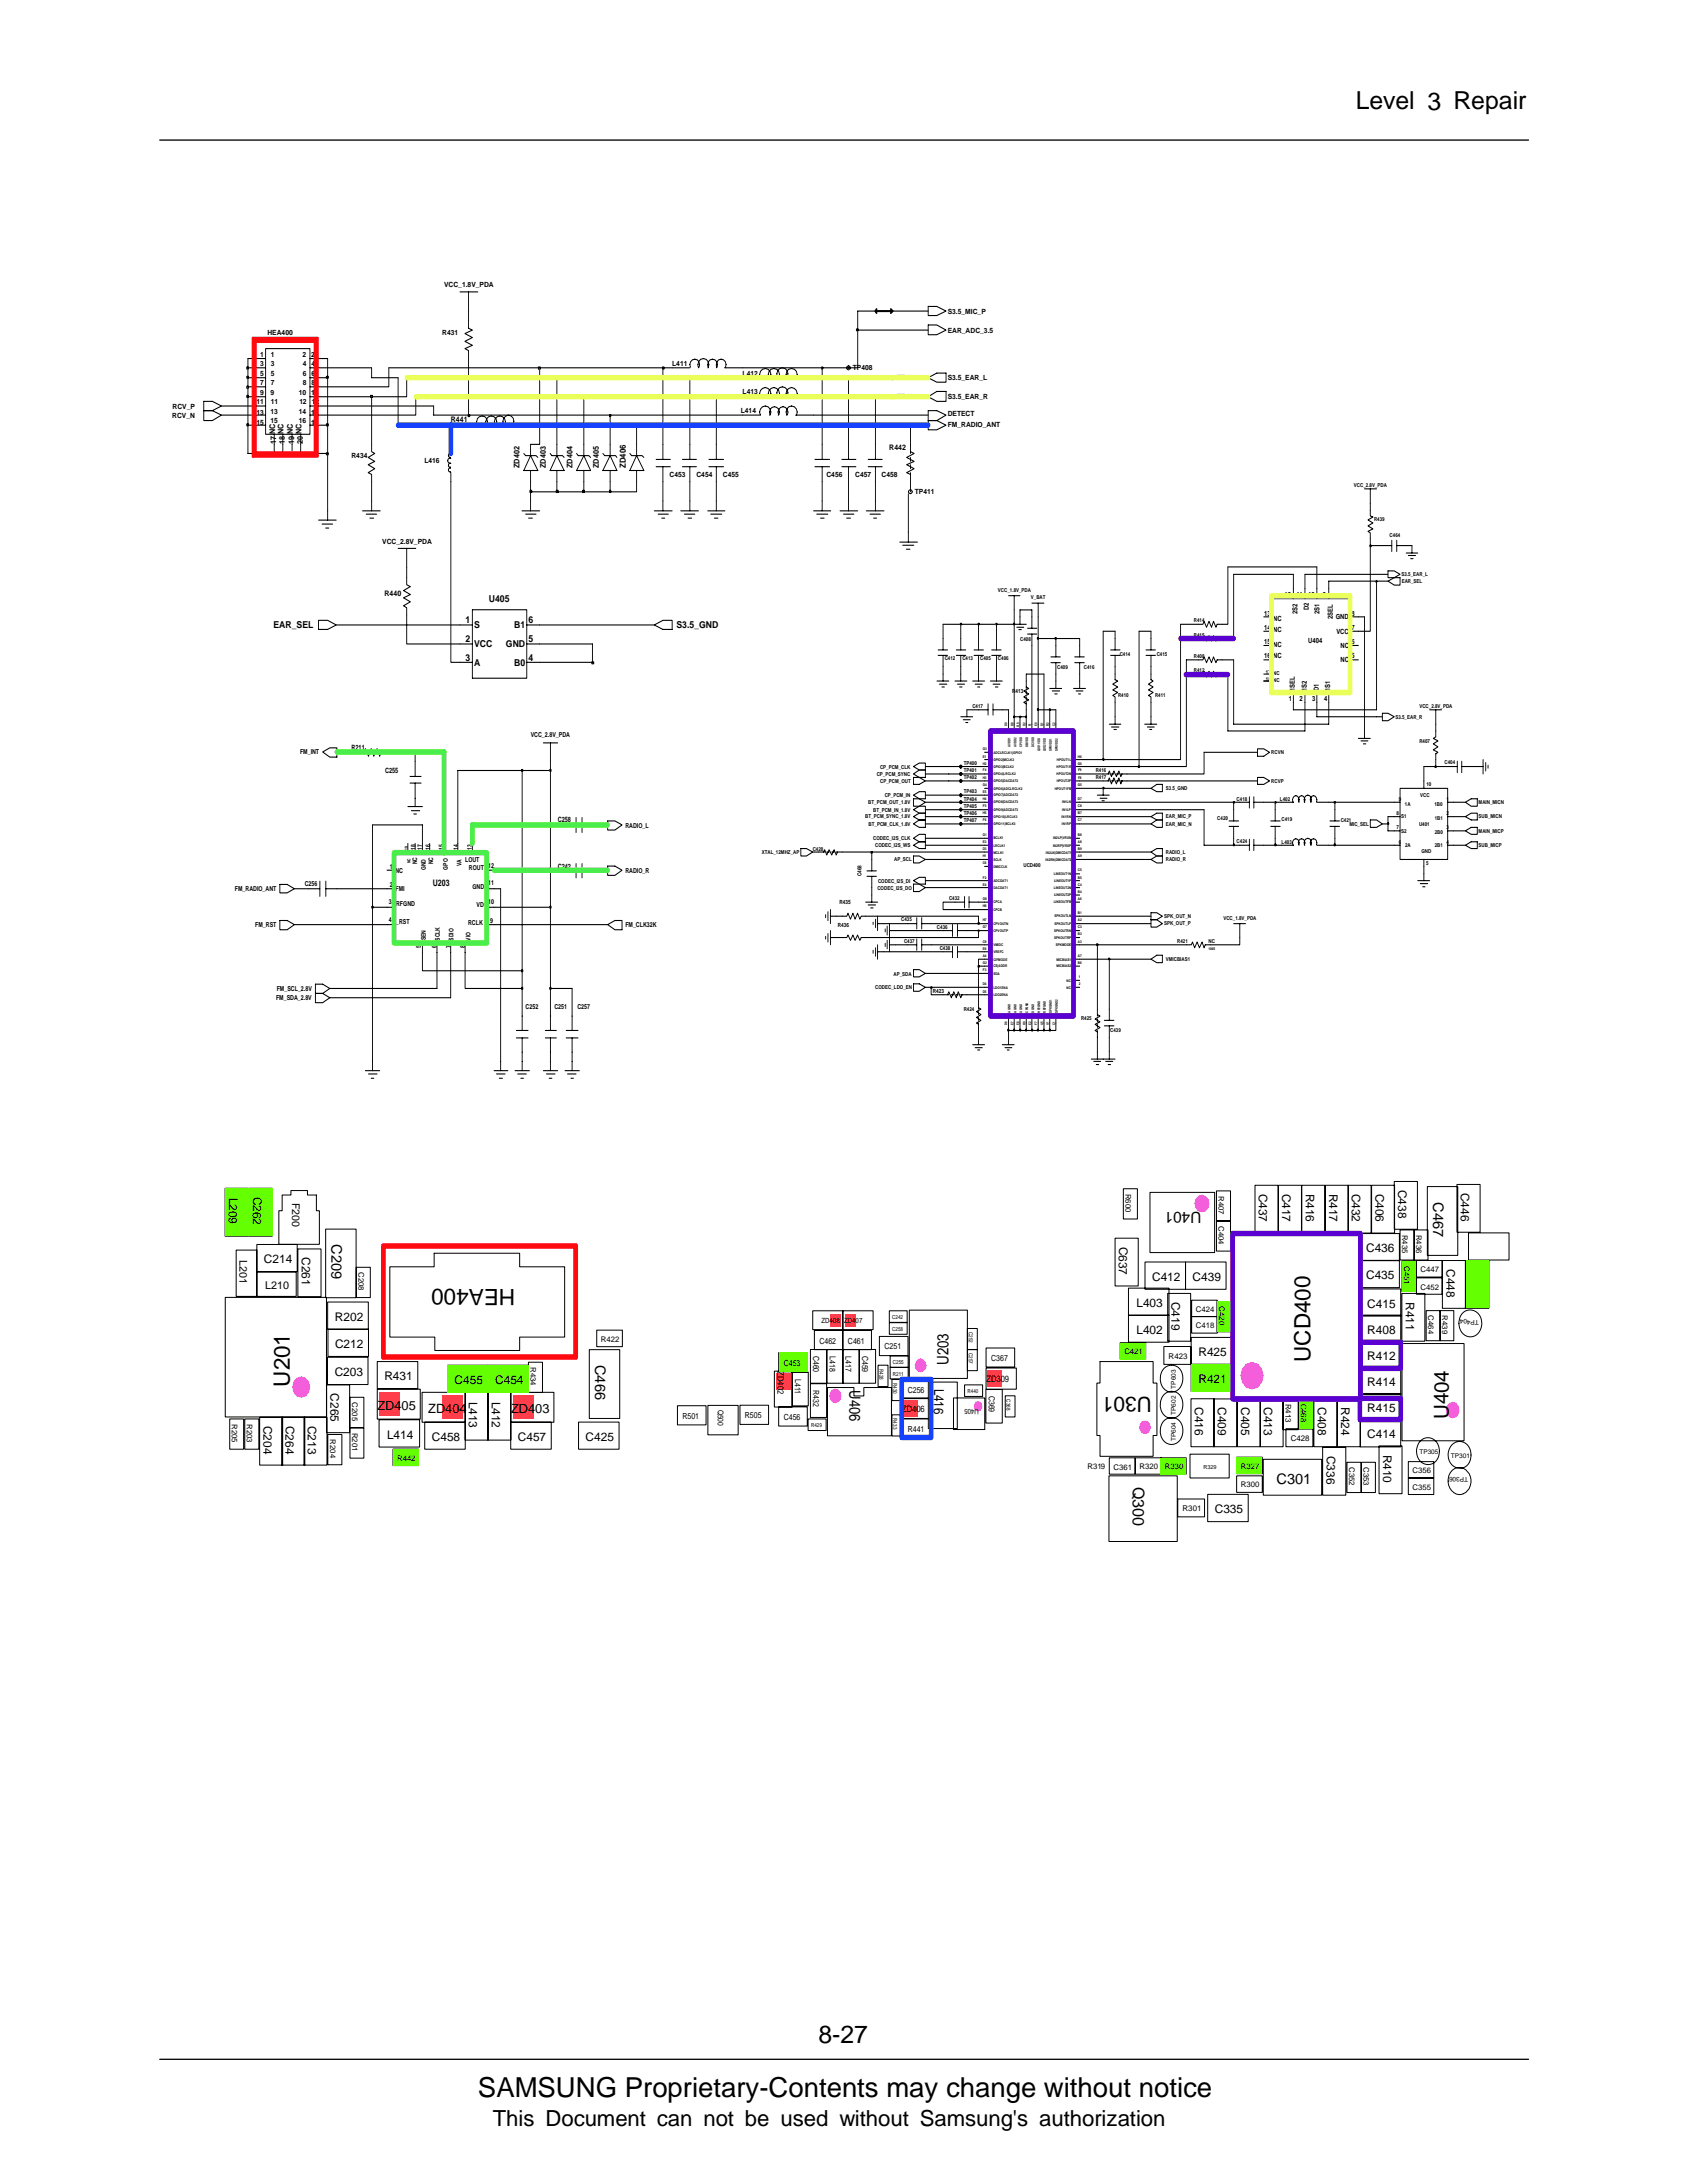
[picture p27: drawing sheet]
<svg xmlns="http://www.w3.org/2000/svg" width="216mm" height="279mm" viewBox="0 0 216 279" stroke-linecap="round" stroke-linejoin="round" font-family="sans-serif">
<defs><g id="words">
<text font-size="3.5" x="61.2" y="268.5">SAMSUNG Proprietary-Contents may change without notice</text>
<g font-size="3.2">
<text x="173.5" y="14">Level 3 Repair</text>
<text x="104.7" y="261.5">8-27</text>
</g>
<g font-size="2.9">
<text x="65.9" y="165" transform="rotate(-180 65.9 165)">HEA400</text>
<text x="37.1" y="177.5" transform="rotate(-90 37.1 177.5)">U201</text>
<text x="167.7" y="174.3" transform="rotate(-90 167.7 174.3)">UCD400</text>
</g>
<text font-size="2.8" x="63.1" y="272.1">This Document can not be used without Samsung's authorization</text>
<text font-size="2.7" x="147.4" y="178.9" transform="rotate(-180 147.4 178.9)">U301</text>
<text font-size="2.6" x="185.4" y="181.7" transform="rotate(-90 185.4 181.7)">U404</text>
<text font-size="2.1" x="145" y="190.3" transform="rotate(90 145 190.3)">Q300</text>
<g font-size="2">
<text x="153.8" y="155.1" transform="rotate(-180 153.8 155.1)">U401</text>
<text x="108.7" y="177.9" transform="rotate(90 108.7 177.9)">U406</text>
<text x="121.4" y="174.7" transform="rotate(-90 121.4 174.7)">U203</text>
</g>
<g font-size="1.9">
<text x="183.4" y="153.8" transform="rotate(90 183.4 153.8)">C467</text>
<text x="42.4" y="159.3" transform="rotate(90 42.4 159.3)">C209</text>
<text x="76.2" y="174.7" transform="rotate(90 76.2 174.7)">C466</text>
<text x="163.4" y="189.9">C301</text>
</g>
<text font-size="1.7" x="119.5" y="177.7" transform="rotate(90 119.5 177.7)">L416</text>
<g font-size="1.6">
<text x="48.3" y="180.4">ZD405</text>
<text x="54.8" y="180.8">ZD404</text>
<text x="65.4" y="180.8">ZD403</text>
</g>
<g font-size="1.5">
<text x="29.3" y="153.3" transform="rotate(90 29.3 153.3)">L209</text>
<text x="32.4" y="153.2" transform="rotate(90 32.4 153.2)">C262</text>
<text x="161.1" y="152.8" transform="rotate(90 161.1 152.8)">C437</text>
<text x="164.1" y="152.8" transform="rotate(90 164.1 152.8)">C417</text>
<text x="167.1" y="152.8" transform="rotate(90 167.1 152.8)">R416</text>
<text x="170.1" y="152.8" transform="rotate(90 170.1 152.8)">R417</text>
<text x="173" y="152.8" transform="rotate(90 173 152.8)">C432</text>
<text x="176" y="152.8" transform="rotate(90 176 152.8)">C406</text>
<text x="178.9" y="152.3" transform="rotate(90 178.9 152.3)">C438</text>
<text x="186.9" y="152.7" transform="rotate(90 186.9 152.7)">C446</text>
<text x="33.8" y="161.7">C214</text>
<text x="38.6" y="160.9" transform="rotate(90 38.6 160.9)">C261</text>
<text x="143.2" y="159.6" transform="rotate(90 143.2 159.6)">C637</text>
<text x="174.8" y="160.3">C436</text>
<text x="145.4" y="167.3">L403</text>
<text x="147.4" y="163.9">C412</text>
<text x="149.9" y="166.6" transform="rotate(90 149.9 166.6)">C419</text>
<text x="152.6" y="163.9">C439</text>
<text x="174.8" y="163.7">C435</text>
<text x="175" y="167.4">C415</text>
<text x="179.9" y="166.6" transform="rotate(90 179.9 166.6)">R411</text>
<text x="185.1" y="162.4" transform="rotate(90 185.1 162.4)">C448</text>
<text x="42.9" y="169">R202</text>
<text x="42.9" y="172.6">C212</text>
<text x="145.4" y="170.7">L402</text>
<text x="153.4" y="173.6">R425</text>
<text x="175" y="170.7">R408</text>
<text x="42.3" y="178.3" transform="rotate(90 42.3 178.3)">C265</text>
<text x="42.8" y="176.1">C203</text>
<text x="49.2" y="176.7">R431</text>
<text x="58.2" y="177.1">C455</text>
<text x="60" y="179.4" transform="rotate(90 60 179.4)">L413</text>
<text x="62.9" y="179.4" transform="rotate(90 62.9 179.4)">L412</text>
<text x="63.4" y="177.1">C454</text>
<text x="153.4" y="177">R421</text>
<text x="175" y="174.1">R412</text>
<text x="175" y="177.4">R414</text>
<text x="33.7" y="182.5" transform="rotate(90 33.7 182.5)">C204</text>
<text x="36.6" y="182.5" transform="rotate(90 36.6 182.5)">C264</text>
<text x="39.4" y="182.5" transform="rotate(90 39.4 182.5)">C213</text>
<text x="49.5" y="184.1">L414</text>
<text x="55.3" y="184.4">C458</text>
<text x="66.3" y="184.4">C457</text>
<text x="75" y="184.4">C425</text>
<text x="152.9" y="180.1" transform="rotate(90 152.9 180.1)">C416</text>
<text x="155.8" y="180.1" transform="rotate(90 155.8 180.1)">C409</text>
<text x="158.8" y="180.1" transform="rotate(90 158.8 180.1)">C405</text>
<text x="161.8" y="180.1" transform="rotate(90 161.8 180.1)">C413</text>
<text x="168.7" y="180.1" transform="rotate(90 168.7 180.1)">C408</text>
<text x="171.6" y="180.1" transform="rotate(90 171.6 180.1)">R424</text>
<text x="175" y="184.1">C414</text>
<text x="175" y="180.7">R415</text>
<text x="169.8" y="186.3" transform="rotate(90 169.8 186.3)">C336</text>
<text x="177" y="186.2" transform="rotate(90 177 186.2)">R410</text>
<text x="155.5" y="193.7">C335</text>
</g>
<g font-size="1.4">
<text x="37.4" y="154" transform="rotate(90 37.4 154)">F200</text>
<text x="30.6" y="161.2" transform="rotate(90 30.6 161.2)">L201</text>
<text x="34" y="165">L210</text>
</g>
<g font-size="1.2">
<text x="62.5" y="77">U405</text>
<text x="35" y="80.4">EAR_SEL</text>
<text x="59.6" y="82.2">2</text>
<text x="59.6" y="79.7">1</text>
<text x="60.7" y="82.9">VCC</text>
<text x="60.7" y="80.4">S</text>
<text x="64.7" y="82.9">GND</text>
<text x="65.8" y="80.4">B1</text>
<text x="67.6" y="79.7">6</text>
<text x="67.6" y="82.2">5</text>
<text x="86.6" y="80.4">S3.5_GND</text>
<text x="59.6" y="84.6">3</text>
<text x="60.7" y="85.2">A</text>
<text x="65.8" y="85.2">B0</text>
<text x="67.6" y="84.6">4</text>
<text x="55.4" y="113.4">U203</text>
<text x="99.5" y="175.5" transform="rotate(90 99.5 175.5)">ZD402</text>
<text x="126.2" y="176.9">ZD309</text>
<text x="115.4" y="180.8">ZD406</text>
</g>
<g font-size="1.1">
<text x="80.1" y="59.9" transform="rotate(-90 80.1 59.9)">ZD406</text>
<text x="104.1" y="173.5" transform="rotate(90 104.1 173.5)">C460</text>
<text x="104.9" y="172">C462</text>
<text x="106.2" y="173.6" transform="rotate(90 106.2 173.6)">L418</text>
<text x="108.2" y="173.6" transform="rotate(90 108.2 173.6)">L417</text>
<text x="108.5" y="172">C461</text>
<text x="110.3" y="173.5" transform="rotate(90 110.3 173.5)">C459</text>
<text x="113.2" y="172.7">C251</text>
<text x="100.3" y="174.8">C453</text>
<text x="101.7" y="176.5" transform="rotate(90 101.7 176.5)">L411</text>
<text x="104.1" y="177.9" transform="rotate(90 104.1 177.9)">R432</text>
<text x="116.2" y="178.3">C256</text>
<text x="126.6" y="178.6" transform="rotate(90 126.6 178.6)">C369</text>
<text x="126.9" y="174.2">C367</text>
<text x="87.3" y="181.6">R501</text>
<text x="95.3" y="181.5">R505</text>
<text x="100.3" y="181.7">C456</text>
<text x="116.2" y="183.2">R441</text>
</g>
<g font-size="1">
<text x="35.3" y="56.9" transform="rotate(-90 35.3 56.9)">17 NC</text>
<text x="36.4" y="56.9" transform="rotate(-90 36.4 56.9)">18 NC</text>
<text x="37.6" y="56.9" transform="rotate(-90 37.6 56.9)">19 NC</text>
<text x="38.7" y="56.9" transform="rotate(-90 38.7 56.9)">20 NC</text>
<text x="57.7" y="54.1">R441</text>
<text x="66.5" y="59.9" transform="rotate(-90 66.5 59.9)">ZD402</text>
<text x="69.9" y="59.9" transform="rotate(-90 69.9 59.9)">ZD403</text>
<text x="73.3" y="59.9" transform="rotate(-90 73.3 59.9)">ZD404</text>
<text x="76.6" y="59.9" transform="rotate(-90 76.6 59.9)">ZD405</text>
<text x="113.8" y="57.6">R442</text>
<text x="49.2" y="76.3">R440</text>
<text x="144" y="152.8" transform="rotate(90 144 152.8)">R600</text>
<text x="156" y="153.1" transform="rotate(90 156 153.1)">R407</text>
<text x="156" y="156.9" transform="rotate(90 156 156.9)">C404</text>
<text x="179.4" y="158" transform="rotate(90 179.4 158)">R435</text>
<text x="181.2" y="158" transform="rotate(90 181.2 158)">R436</text>
<text x="45.9" y="162.8" transform="rotate(90 45.9 162.8)">C208</text>
<text x="153" y="167.9">C424</text>
<text x="156" y="167.2" transform="rotate(90 156 167.2)">C420</text>
<text x="179.7" y="162.1" transform="rotate(90 179.7 162.1)">C451</text>
<text x="181.8" y="162.8">C447</text>
<text x="181.8" y="165.1">C452</text>
<text x="76.9" y="171.7">R422</text>
<text x="143.9" y="173.4">C421</text>
<text x="149.6" y="173.9">R423</text>
<text x="153" y="170">C418</text>
<text x="182.8" y="168.4" transform="rotate(90 182.8 168.4)">C464</text>
<text x="184.6" y="168.4" transform="rotate(90 184.6 168.4)">R439</text>
<text x="45.1" y="179.5" transform="rotate(90 45.1 179.5)">C205</text>
<text x="67.9" y="175" transform="rotate(90 67.9 175)">R434</text>
<text x="164.5" y="179.7" transform="rotate(90 164.5 179.7)">R413</text>
<text x="166.5" y="179.7" transform="rotate(90 166.5 179.7)">C468</text>
<text x="29.7" y="182.2" transform="rotate(90 29.7 182.2)">R205</text>
<text x="31.6" y="182.2" transform="rotate(90 31.6 182.2)">R203</text>
<text x="42.2" y="184.2" transform="rotate(90 42.2 184.2)">R204</text>
<text x="45.1" y="183.4" transform="rotate(90 45.1 183.4)">R201</text>
<text x="91.9" y="180.4" transform="rotate(90 91.9 180.4)">Q500</text>
<text x="165.2" y="184.4">C428</text>
<text x="50.8" y="186.9">R442</text>
<text x="139.2" y="188.1">R319</text>
<text x="142.5" y="188.1">C361</text>
<text x="145.8" y="188.1">R320</text>
<text x="149.1" y="188.1">R330</text>
<text x="158.8" y="190.4">R300</text>
<text x="158.8" y="188">R327</text>
<text x="172.7" y="187.8" transform="rotate(90 172.7 187.8)">C352</text>
<text x="174.5" y="187.8" transform="rotate(90 174.5 187.8)">C353</text>
<text x="180.8" y="190.7">C355</text>
<text x="180.8" y="188.6">C356</text>
<text x="151.3" y="193.4">R301</text>
</g>
<g font-size=".9">
<text x="56.8" y="36.8">VCC_1.8V_PDA</text>
<text x="121.3" y="40.2">S3.5_MIC_P</text>
<text x="33.3" y="46.8">3</text>
<text x="33.3" y="45.6">1</text>
<text x="34.2" y="42.8">HEA400</text>
<text x="34.6" y="46.8">3</text>
<text x="34.6" y="45.6">1</text>
<text x="38.7" y="45.6">2 2</text>
<text x="38.7" y="46.8">4</text>
<text x="39.9" y="46.8">4</text>
<text x="56.6" y="42.8">R431</text>
<text x="86" y="46.8">L411</text>
<text x="109.1" y="47.4">TP408</text>
<text x="121.3" y="42.6">EAR_ADC_3.5</text>
<text x="22" y="53.5">RCV_N</text>
<text x="22.1" y="52.3">RCV_P</text>
<text x="32.8" y="51.7">11</text>
<text x="32.8" y="53.1">13</text>
<text x="33.3" y="48.1">5</text>
<text x="33.3" y="49.3">7</text>
<text x="33.3" y="50.5">9</text>
<text x="34.6" y="50.5">9</text>
<text x="34.6" y="53">13</text>
<text x="34.6" y="48.1">5</text>
<text x="34.6" y="49.3">7</text>
<text x="34.7" y="51.7">11</text>
<text x="38.2" y="50.5">10</text>
<text x="38.2" y="53">14</text>
<text x="38.3" y="51.7">12</text>
<text x="38.7" y="48.1">6</text>
<text x="38.7" y="49.3">8</text>
<text x="39.8" y="53.1">14</text>
<text x="39.8" y="50.5">10</text>
<text x="39.9" y="48.1">6</text>
<text x="39.9" y="49.3">8</text>
<text x="39.9" y="51.7">12</text>
<text x="94.8" y="52.9">L414</text>
<text x="95" y="48.1">L412</text>
<text x="95" y="50.4">L413</text>
<text x="114.9" y="48.7">TP409</text>
<text x="114.9" y="51.1">TP410</text>
<text x="121.3" y="48.7">S3.5_EAR_L</text>
<text x="121.3" y="51.1">S3.5_EAR_R</text>
<text x="121.3" y="53.2">DETECT</text>
<text x="32.8" y="54.4">15</text>
<text x="34.6" y="54.1">15</text>
<text x="38.2" y="54.1">16</text>
<text x="39.8" y="54.4">16</text>
<text x="45" y="58.6">R434</text>
<text x="54.3" y="59.3">L416</text>
<text x="121.3" y="54.7">FM_RADIO_ANT</text>
<text x="85.7" y="61.1">C453</text>
<text x="89.1" y="61.1">C454</text>
<text x="92.5" y="61.1">C455</text>
<text x="105.8" y="61.1">C456</text>
<text x="109.5" y="61.1">C457</text>
<text x="112.8" y="61.1">C458</text>
<text x="117.1" y="63.3">TP411</text>
<text x="48.9" y="69.7">VCC_2.8V_PDA</text>
<text x="164.4" y="76.4">12</text>
<text x="165.9" y="76.4">11</text>
<text x="167.4" y="76.4">10</text>
<text x="169.3" y="76.4">9</text>
<text x="161.8" y="78.8">13</text>
<text x="161.8" y="80.6">14</text>
<text x="161.8" y="82.4">15</text>
<text x="162.9" y="79.5">NC</text>
<text x="162.9" y="80.9">NC</text>
<text x="162.9" y="82.8">NC</text>
<text x="166" y="78.6" transform="rotate(-90 166 78.6)">2S2</text>
<text x="167.4" y="82.3">U404</text>
<text x="167.5" y="78.1" transform="rotate(-90 167.5 78.1)">D2</text>
<text x="168.9" y="78.6" transform="rotate(-90 168.9 78.6)">2S1</text>
<text x="170.6" y="79.3" transform="rotate(-90 170.6 79.3)">2SEL</text>
<text x="170.9" y="79.3">GND</text>
<text x="171" y="81.1">VCC</text>
<text x="171.6" y="83">NC</text>
<text x="173" y="80.6">7</text>
<text x="173" y="78.8">8</text>
<text x="173" y="82.4">6</text>
<text x="161.8" y="84.3">16</text>
<text x="162.9" y="84.2">NC</text>
<text x="164.9" y="89.8">1</text>
<text x="165.7" y="88.4" transform="rotate(-90 165.7 88.4)">1SEL</text>
<text x="166.3" y="89.8">2</text>
<text x="167.2" y="88.4" transform="rotate(-90 167.2 88.4)">1S2</text>
<text x="167.9" y="89.8">3</text>
<text x="168.8" y="88.4" transform="rotate(-90 168.8 88.4)">D1</text>
<text x="169.5" y="89.8">4</text>
<text x="170.2" y="88.4" transform="rotate(-90 170.2 88.4)">1S1</text>
<text x="171.6" y="84.8">NC</text>
<text x="173" y="84.3">5</text>
<text x="67.9" y="94.3">VCC_2.8V_PDA</text>
<text x="38.4" y="96.6">FM_INT</text>
<text x="45" y="96.1">R211</text>
<text x="49.3" y="98.9">C255</text>
<text x="71.4" y="105.3">C258</text>
<text x="80" y="105.9">RADIO_L</text>
<text x="39" y="113.4">C256</text>
<text x="49.9" y="111.2">1</text>
<text x="49.9" y="113.5">2</text>
<text x="50.6" y="111.7">NC</text>
<text x="59.5" y="110.3">LOUT</text>
<text x="60" y="111.4">ROUT</text>
<text x="60.5" y="113.7">GND</text>
<text x="62.5" y="113.3">11</text>
<text x="62.5" y="111.1">12</text>
<text x="71.4" y="111.2">C242</text>
<text x="80" y="111.7">RADIO_R</text>
<text x="30.1" y="114.1">FM_RADIO_ANT</text>
<text x="32.7" y="118.7">FM_RST</text>
<text x="49.8" y="115.7">3</text>
<text x="49.8" y="118">4</text>
<text x="50.6" y="114.1">FMI</text>
<text x="50.7" y="115.9">RFGND</text>
<text x="50.7" y="118.3">_RST</text>
<text x="59.9" y="118.4">RCLK</text>
<text x="61" y="116.1">VD</text>
<text x="62.5" y="115.7">10</text>
<text x="62.7" y="118.1">9</text>
<text x="80" y="118.7">FM_CLK32K</text>
<text x="35.3" y="128">FM_SDA_2.8V</text>
<text x="35.4" y="126.8">FM_SCL_2.8V</text>
<text x="67.3" y="129.2">C252</text>
<text x="71" y="129.2">C251</text>
<text x="73.9" y="129.2">C257</text>
<text x="105.1" y="169.4">ZD408</text>
<text x="108" y="169.4">ZD407</text>
<text x="125.3" y="180.3" transform="rotate(-180 125.3 180.3)">U405</text>
</g>
<g font-size=".8">
<text x="53.2" y="108.8" transform="rotate(-90 53.2 108.8)">18</text>
<text x="53.4" y="110.6" transform="rotate(-90 53.4 110.6)">NC</text>
<text x="54" y="108.8" transform="rotate(-90 54 108.8)">17</text>
<text x="54.5" y="111.4" transform="rotate(-90 54.5 111.4)">GND</text>
<text x="55" y="108.8" transform="rotate(-90 55 108.8)">16</text>
<text x="55.4" y="110.6" transform="rotate(-90 55.4 110.6)">NC</text>
<text x="56.8" y="108.8" transform="rotate(-90 56.8 108.8)">15</text>
<text x="57.3" y="111.3" transform="rotate(-90 57.3 111.3)">GPO</text>
<text x="58.6" y="108.8" transform="rotate(-90 58.6 108.8)">14</text>
<text x="59.1" y="110.9" transform="rotate(-90 59.1 110.9)">VA</text>
<text x="60.4" y="108.8" transform="rotate(-90 60.4 108.8)">13</text>
<text x="53.8" y="121.3" transform="rotate(-90 53.8 121.3)">5</text>
<text x="54.5" y="120.7" transform="rotate(-90 54.5 120.7)">_SEN</text>
<text x="55.9" y="121.3" transform="rotate(-90 55.9 121.3)">6</text>
<text x="56.3" y="120.4" transform="rotate(-90 56.3 120.4)">SCLK</text>
<text x="57.7" y="121.3" transform="rotate(-90 57.7 121.3)">7</text>
<text x="58" y="120.4" transform="rotate(-90 58 120.4)">SDIO</text>
<text x="59.5" y="121.3" transform="rotate(-90 59.5 121.3)">8</text>
<text x="60.2" y="120.4" transform="rotate(-90 60.2 120.4)">VIO</text>
<text x="189.3" y="168.9" transform="rotate(-180 189.3 168.9)">TP404</text>
<text x="150.5" y="177.8" transform="rotate(-90 150.5 177.8)">TP603</text>
<text x="150.5" y="184.4" transform="rotate(-90 150.5 184.4)">TP604</text>
<text x="150.5" y="181.1" transform="rotate(-90 150.5 181.1)">TP602</text>
<text x="181.7" y="186.1">TP305</text>
<text x="185.7" y="186.6">TP301</text>
<text x="187.9" y="189.1" transform="rotate(-180 187.9 189.1)">TP306</text>
</g>
<g font-size=".7">
<text x="173.3" y="62.4">VCC_2.8V_PDA</text>
<text x="175.9" y="66.7">R439</text>
<text x="177.8" y="68.7">C464</text>
<text x="127.7" y="75.8">VCC_1.8V_PDA</text>
<text x="131.9" y="76.7">V_BAT</text>
<text x="179.4" y="73.8">S3.5_EAR_L</text>
<text x="179.4" y="74.7">EAR_SEL</text>
<text x="130.6" y="82">C408</text>
<text x="152.8" y="81.5">R415</text>
<text x="152.8" y="79.6">R414</text>
<text x="120.9" y="84.5">C412</text>
<text x="123.2" y="84.5">C413</text>
<text x="125.4" y="84.5">C405</text>
<text x="127.7" y="84.5">C406</text>
<text x="129.5" y="88.6">R413</text>
<text x="135.3" y="85.6">C409</text>
<text x="138.7" y="85.7">C416</text>
<text x="143.1" y="89.3">R410</text>
<text x="143.3" y="84">C414</text>
<text x="147.8" y="89.3">R411</text>
<text x="148" y="84">C415</text>
<text x="152.8" y="86">R412</text>
<text x="152.8" y="84.2">R408</text>
<text x="162" y="86.3">17</text>
<text x="162" y="87.2">18</text>
<text x="162.9" y="86.3">NC</text>
<text x="162.9" y="87.2">NC</text>
<text x="124.4" y="90.7">C417</text>
<text x="178.6" y="92">S3.5_EAR_R</text>
<text x="181.7" y="90.7">VCC_2.8V_PDA</text>
<text x="181.7" y="95.1">R407</text>
<text x="112.2" y="99.3">CP_PCM_SYNC</text>
<text x="112.6" y="98.4">CP_PCM_CLK</text>
<text x="112.6" y="100.2">CP_PCM_OUT</text>
<text x="123.3" y="98.8">TP401</text>
<text x="123.3" y="101.5">TP403</text>
<text x="123.3" y="99.8">TP402</text>
<text x="123.3" y="97.9">TP400</text>
<text x="140.2" y="98.8">R416</text>
<text x="140.2" y="99.8">R417</text>
<text x="149.2" y="101.2">S3.5_GND</text>
<text x="162.7" y="100.2">RCVP</text>
<text x="162.7" y="96.5">RCVN</text>
<text x="182.5" y="100.6">10</text>
<text x="184.9" y="97.7">C404</text>
<text x="110.7" y="104.8">BT_PCM_SYNC_1.8V</text>
<text x="111.1" y="102.9">BT_PCM_OUT_1.8V</text>
<text x="111.2" y="105.7">BT_PCM_CLK_1.8V</text>
<text x="111.8" y="103.9">BT_PCM_IN_1.8V</text>
<text x="111.8" y="107.5">CODEC_I2S_CLK</text>
<text x="113.2" y="102">CP_PCM_IN</text>
<text x="123.3" y="102.5">TP404</text>
<text x="123.3" y="105.2">TP407</text>
<text x="123.3" y="103.4">TP405</text>
<text x="123.3" y="104.3">TP406</text>
<text x="149.2" y="105.7">EAR_MIC_N</text>
<text x="149.2" y="104.8">EAR_MIC_P</text>
<text x="155.8" y="104.9">C420</text>
<text x="158.3" y="107.9">C424</text>
<text x="158.3" y="102.5">C418</text>
<text x="163.8" y="102.5">L402</text>
<text x="164" y="105.1">C419</text>
<text x="164" y="108">L403</text>
<text x="171.6" y="105.2">C421</text>
<text x="172.7" y="105.7">MIC_SEL</text>
<text x="178.7" y="104.3">8</text>
<text x="178.7" y="106.2">7</text>
<text x="179" y="102.6">9</text>
<text x="179" y="108">6</text>
<text x="179.3" y="104.8">S1</text>
<text x="179.3" y="106.6">S2</text>
<text x="179.8" y="103.1">1A</text>
<text x="181.6" y="105.7">U401</text>
<text x="181.8" y="102">VCC</text>
<text x="183.6" y="103.1">1B0</text>
<text x="183.6" y="104.9">1B1</text>
<text x="183.6" y="106.8">2B0</text>
<text x="185.1" y="102.6">1</text>
<text x="185.1" y="104.3">2</text>
<text x="185.1" y="106.2">3</text>
<text x="185.1" y="108">4</text>
<text x="189.2" y="106.6">MAIN_MICP</text>
<text x="189.2" y="104.8">SUB_MICN</text>
<text x="189.2" y="102.9">MAIN_MICN</text>
<text x="97.5" y="109.3">XTAL_12MHZ_AP</text>
<text x="104" y="108.9">C428</text>
<text x="110.2" y="112.1" transform="rotate(-90 110.2 112.1)">C468</text>
<text x="112" y="108.4">CODEC_I2S_WS</text>
<text x="112.3" y="113.9">CODEC_I2S_DO</text>
<text x="112.4" y="113">CODEC_I2S_DI</text>
<text x="114.4" y="110.3">AP_SCL</text>
<text x="131" y="111">UCD400</text>
<text x="149.2" y="110.3">RADIO_R</text>
<text x="149.2" y="109.3">RADIO_L</text>
<text x="179.8" y="108.4">2A</text>
<text x="181.9" y="109.1">GND</text>
<text x="182.5" y="110.7">5</text>
<text x="183.6" y="108.4">2B1</text>
<text x="189.2" y="108.4">SUB_MICP</text>
<text x="107.2" y="118.7">R436</text>
<text x="107.4" y="115.7">R435</text>
<text x="115.3" y="117.9">C435</text>
<text x="119.9" y="118.9">C436</text>
<text x="121.5" y="115.3">C432</text>
<text x="149" y="118.4">SPK_OUT_P</text>
<text x="149" y="117.5">SPK_OUT_N</text>
<text x="156.6" y="117.8">VCC_1.8V_PDA</text>
<text x="114.4" y="124.9">AP_SDA</text>
<text x="115.7" y="120.7">C437</text>
<text x="120.3" y="121.6">C438</text>
<text x="149.2" y="123">VMICBIAS1</text>
<text x="150.7" y="120.7">R421</text>
<text x="154.7" y="120.7">NC</text>
<text x="112" y="126.6">CODEC_LDO_EN</text>
<text x="119.4" y="127.1">R423</text>
<text x="123.3" y="129.4">R424</text>
<text x="138.3" y="130.5">R425</text>
<text x="142.1" y="132.1">C439</text>
<text x="114.2" y="168.8">C242</text>
<text x="114.2" y="170.3">C258</text>
<text x="124" y="173.2" transform="rotate(90 124 173.2)">C257</text>
<text x="124" y="170.5" transform="rotate(90 124 170.5)">C252</text>
<text x="112.5" y="175.2" transform="rotate(90 112.5 175.2)">R428</text>
<text x="114.3" y="174.6">C255</text>
<text x="114.3" y="176.1">R211</text>
<text x="114.3" y="177" transform="rotate(90 114.3 177)">R430</text>
<text x="123.8" y="178.3">R440</text>
<text x="128.8" y="179.1" transform="rotate(90 128.8 179.1)">C368</text>
<text x="103.8" y="182.6">R429</text>
<text x="114.3" y="181.5" transform="rotate(90 114.3 181.5)">R433</text>
<text x="154" y="188">R329</text>
</g>
<g font-size=".5">
<text x="125.8" y="96">G3</text>
<text x="125.8" y="100.6">G4</text>
<text x="125.8" y="97.9">H2</text>
<text x="125.8" y="99.7">H3</text>
<text x="125.8" y="98.7">F4</text>
<text x="125.8" y="97">E1</text>
<text x="125.8" y="101.5">E5</text>
<text x="127.1" y="96.5">ADCLRCLK1|GPIO1</text>
<text x="127.1" y="101.1">GPIO6|ADCLRCLK2</text>
<text x="127.1" y="98.3">GPIO3|BCLK2</text>
<text x="127.1" y="100.1">GPIO5|DACDAT2</text>
<text x="127.1" y="99.2">GPIO4|LRCLK2</text>
<text x="127.1" y="97.4">GPIO2|MCLK2</text>
<text x="127.1" y="101.9">GPIO7|ADCDAT2</text>
<text x="135" y="101.1">HPOUT1FB</text>
<text x="135.2" y="98.3">HPOUT1R</text>
<text x="135.2" y="99.2">HPOUT2N</text>
<text x="135.2" y="100.1">HPOUT2P</text>
<text x="135.3" y="97.4">HPOUT1L</text>
<text x="137.9" y="97">H6</text>
<text x="137.9" y="100.6">G5</text>
<text x="137.9" y="97.9">G6</text>
<text x="138" y="99.7">F8</text>
<text x="138" y="98.7">F9</text>
<text x="125.8" y="102.4">H4</text>
<text x="125.8" y="104.2">H5</text>
<text x="125.8" y="107">G1</text>
<text x="125.8" y="103.3">F5</text>
<text x="125.8" y="105.1">F6</text>
<text x="125.8" y="107.9">E3</text>
<text x="127.1" y="102.8">GPIO8|DACDAT3</text>
<text x="127.1" y="104.7">GPIO10|LRCLK3</text>
<text x="127.1" y="103.8">GPIO9|ADCDAT3</text>
<text x="127.1" y="105.6">GPIO11|BCLK3</text>
<text x="127.1" y="107.4">BCLK1</text>
<text x="134.8" y="107.4">IN2LP|VRXN</text>
<text x="135.9" y="104.7">IN1RN</text>
<text x="135.9" y="105.6">IN1RP</text>
<text x="135.9" y="102.8">IN1LN</text>
<text x="136" y="103.8">IN1LP</text>
<text x="137.9" y="104.2">B7</text>
<text x="137.9" y="107">B8</text>
<text x="137.9" y="105.1">C7</text>
<text x="137.9" y="103.3">C8</text>
<text x="137.9" y="102.4">D7</text>
<text x="137.9" y="107.9">A8</text>
<text x="52.2" y="108.8" transform="rotate(-90 52.2 108.8)">19</text>
<text x="52.5" y="110.5" transform="rotate(-90 52.5 110.5)">NC</text>
<text x="125.8" y="109.7">H1</text>
<text x="125.8" y="110.6">C6</text>
<text x="125.8" y="108.8">D3</text>
<text x="125.8" y="112.5">F2</text>
<text x="125.8" y="113.3">E4</text>
<text x="127.1" y="110.2">SCLK</text>
<text x="127.1" y="112.9">ADCDAT1</text>
<text x="127.1" y="108.4">LRCLK1</text>
<text x="127.1" y="111.1">DMICCLK</text>
<text x="127.1" y="109.2">MCLK1</text>
<text x="127.1" y="113.8">DACDAT1</text>
<text x="133.8" y="110.2">IN2RN|DMICDAT2</text>
<text x="133.9" y="109.2">IN2LN|DMICDAT1</text>
<text x="134.8" y="108.4">IN2RP|VRXP</text>
<text x="134.9" y="113.8">LINEOUT2N</text>
<text x="134.9" y="112">LINEOUT1N</text>
<text x="134.9" y="112.9">LINEOUT1P</text>
<text x="137.9" y="108.8">B9</text>
<text x="137.9" y="113.3">C4</text>
<text x="137.9" y="111.5">C5</text>
<text x="137.9" y="109.7">A9</text>
<text x="137.9" y="112.5">B5</text>
<text x="125.8" y="117.9">H7</text>
<text x="125.8" y="116.1">H8</text>
<text x="125.8" y="118.8">G7</text>
<text x="125.8" y="115.2">G8</text>
<text x="127.1" y="118.4">CPVOUTN</text>
<text x="127.1" y="116.6">CPCB</text>
<text x="127.1" y="119.3">CPVOUTP</text>
<text x="127.1" y="115.6">CPCA</text>
<text x="134.9" y="115.6">LINEOUTFB</text>
<text x="134.9" y="119.3">SPKOUTRN</text>
<text x="134.9" y="114.7">LINEOUT2P</text>
<text x="134.9" y="117.4">SPKOUTLN</text>
<text x="135" y="118.4">SPKOUTLP</text>
<text x="137.9" y="118.8">C3</text>
<text x="137.9" y="117">B1</text>
<text x="137.9" y="119.7">B3</text>
<text x="137.9" y="114.3">B4</text>
<text x="137.9" y="117.9">A2</text>
<text x="137.9" y="115.2">A6</text>
<text x="125.8" y="123.4">G2</text>
<text x="125.8" y="120.7">C9</text>
<text x="125.8" y="122.4">A4</text>
<text x="125.8" y="124.3">F3</text>
<text x="125.8" y="121.5">E6</text>
<text x="127.1" y="123.8">CS|ADDR</text>
<text x="127.1" y="121.1">VMIDC</text>
<text x="127.1" y="124.8">SDA</text>
<text x="127.1" y="122.9">CIFMODE</text>
<text x="127.1" y="122">VREFC</text>
<text x="134.9" y="120.2">SPKOUTRP</text>
<text x="135.1" y="121.1">SPKMODE</text>
<text x="135.2" y="123.8">MICBIAS2</text>
<text x="135.2" y="122.9">MICBIAS1</text>
<text x="136.5" y="125.6">NC</text>
<text x="137.9" y="123.4">B6</text>
<text x="137.9" y="120.6">A3</text>
<text x="137.9" y="122.4">A7</text>
<text x="138.1" y="125.2">1</text>
<text x="154.7" y="121.6">1005</text>
<text x="125.8" y="127">D5</text>
<text x="125.8" y="126.1">D4</text>
<text x="127.1" y="127.5">LDO2ENA</text>
<text x="127.1" y="126.5">LDO1ENA</text>
<text x="136.5" y="126.5">NC</text>
<text x="138.1" y="126.1">2</text>
</g>
<g font-size=".4">
<text x="128.9" y="93" transform="rotate(-90 128.9 93)">D9</text>
<text x="129.3" y="95.6" transform="rotate(-90 129.3 95.6)">AVDD1</text>
<text x="129.7" y="93" transform="rotate(-90 129.7 93)">D8</text>
<text x="130.1" y="95.6" transform="rotate(-90 130.1 95.6)">AVDD2</text>
<text x="130.5" y="93" transform="rotate(-90 130.5 93)">G9</text>
<text x="130.8" y="95.6" transform="rotate(-90 130.8 95.6)">CPVDD</text>
<text x="131.2" y="93" transform="rotate(-90 131.2 93)">D2</text>
<text x="131.6" y="95.6" transform="rotate(-90 131.6 95.6)">DBVDD</text>
<text x="132" y="92.9" transform="rotate(-90 132 92.9)">F1</text>
<text x="132.3" y="95.6" transform="rotate(-90 132.3 95.6)">DCVDD</text>
<text x="132.7" y="92.9" transform="rotate(-90 132.7 92.9)">E9</text>
<text x="133.5" y="93" transform="rotate(-90 133.5 93)">D1</text>
<text x="134.2" y="93" transform="rotate(-90 134.2 93)">B2</text>
<text x="135" y="93" transform="rotate(-90 135 93)">C2</text>
<text x="133.1" y="96.2" transform="rotate(-90 133.1 96.2)">LDO1VDD</text>
<text x="133.9" y="96.2" transform="rotate(-90 133.9 96.2)">LDO2VDD</text>
<text x="134.6" y="96.2" transform="rotate(-90 134.6 96.2)">SPKVDD1</text>
<text x="135.4" y="96.2" transform="rotate(-90 135.4 96.2)">SPKVDD2</text>
<text x="128.9" y="131.2" transform="rotate(-90 128.9 131.2)">D6</text>
<text x="129.3" y="129.6" transform="rotate(-90 129.3 129.6)">AGND</text>
<text x="129.7" y="131.2" transform="rotate(-90 129.7 131.2)">E7</text>
<text x="130.1" y="129.6" transform="rotate(-90 130.1 129.6)">AGND</text>
<text x="130.5" y="131.2" transform="rotate(-90 130.5 131.2)">E8</text>
<text x="130.8" y="129.6" transform="rotate(-90 130.8 129.6)">AGND</text>
<text x="131.2" y="131.2" transform="rotate(-90 131.2 131.2)">H9</text>
<text x="131.6" y="129.6" transform="rotate(-90 131.6 129.6)">CPGND</text>
<text x="132" y="131.2" transform="rotate(-90 132 131.2)">E2</text>
<text x="132.3" y="129.6" transform="rotate(-90 132.3 129.6)">DGND</text>
<text x="132.7" y="131.2" transform="rotate(-90 132.7 131.2)">F7</text>
<text x="133.1" y="129.6" transform="rotate(-90 133.1 129.6)">HP2GND</text>
<text x="133.5" y="131.2" transform="rotate(-90 133.5 131.2)">A5</text>
<text x="133.9" y="129.6" transform="rotate(-90 133.9 129.6)">REFGND</text>
<text x="134.2" y="131.2" transform="rotate(-90 134.2 131.2)">A1</text>
<text x="134.6" y="129.6" transform="rotate(-90 134.6 129.6)">SPKGND1</text>
<text x="135" y="131.2" transform="rotate(-90 135 131.2)">C1</text>
<text x="135.4" y="129.6" transform="rotate(-90 135.4 129.6)">SPKGND2</text>
</g>
</g></defs>
<path d="M20.4 263.6h175.2" fill="none" stroke="#000" stroke-width=".17"/>
<path d="M20.8 265.5h174.8v9h-174.8z" fill="#fff"/>
<path d="M20.4 17.9h175.2" fill="none" stroke="#000" stroke-width=".17"/>
<g fill="none" stroke="#000" stroke-width=".13">
<path d="M58.9 37.4h2.3M60 37.4v2.4M118.8 39.2h1.1l1.2 .6-1.2 .6h-1.1zM26.1 52.6h1.1l1.1 .5-1.1 .7h-1.1zM26.1 51.4h1.1l1.1 .6-1.1 .6h-1.1zM32.8 54.4h1.2M32.8 50.8h1.2M32.8 47.1h1.2M32.8 48.3h1.2M32.8 53.1h1.2M32.8 45.9h1.2M32.8 49.5h1.2"/>
<path d="M32.8 52h1.2M34 44.6h5.7v11h-5.7zM35.1 55.6v1.3M36.2 55.6v1.3M37.4 55.6v1.3M38.5 55.6v1.3M39.7 54.4h1.1M39.7 50.8h1.1M39.7 47.1h1.1M39.7 48.3h1.1M39.7 53.1h1.1M39.7 45.9h1.1"/>
<path d="M39.7 49.5h1.1M39.7 52h1.1M47.6 56.9v.9l.4 .2-.9 .5 .9 .6-.9 .4 .9 .5-.9 .5 .5 .2v1M57.6 59.3a.24 .24 0 0 0-.2 .3 .24 .24 0 0 0 .3 .2M57.6 59.3h.1M57.7 59.9a.25 .25 0 0 0-.3 .2 .25 .25 0 0 0 .3 .3M57.7 58.1v-.1a.25 .25 0 0 0-.3 .3 .25 .25 0 0 0 .3 .2M57.7 58.7v-.1a.34 .34 0 0 0-.4 .5l.3 .2M57.7 59.3h-.1M57.7 56.9v1.1M58.9 54.4h2.3M60 41v1l.5 .2-1 .5 1 .5-1 .5 1 .5-1 .4 .5 .3v1"/>
<path d="M61.1 54.4a.72 .72 0 0 1 .3-1.1 .72 .72 0 0 1 1 .7l-.1 .4M62.3 54.4a.72 .72 0 0 1 .4-1.1 .72 .72 0 0 1 .9 .7l-.1 .4M63.4 54.4a.73 .73 0 0 1 .2-1 .73 .73 0 0 1 1 .2 .8 .8 0 0 1-.1 .8M64.5 54.4a.75 .75 0 0 1 0-1 .75 .75 0 0 1 1.1 0 .75 .75 0 0 1 0 1M65.6 54.4h2.3M67 58l.3 .3h1.3l.2 .2M67.9 58.3l.9 1.9h-1.8zM67.9 56.9v1.4M70.4 58l.2 .3h1.4l.2 .2M71.3 58.3l.9 1.9h-1.8zM71.3 56.9v1.4M73.8 58l.2 .3h1.4l.2 .2"/>
<path d="M74.7 58.3l.9 1.9h-1.8zM74.7 56.9v1.4M77.2 58l.2 .3h1.4l.2 .2M78.1 56.9v1.4M78.1 58.3l.9 1.9h-1.8zM80.6 58l.2 .3h1.4l.2 .2M81.5 58.3l.9 1.9h-1.8zM81.5 56.9v1.4M84 59.7h1.8M84 58.8h1.8M84.8 56.9v1.9M84.8 59.7v2"/>
<path d="M86 47.1h2.3M87.3 59.7h1.8M87.3 58.8h1.8M88.3 56.9v1.9M88.3 59.7v2M88.4 47a.65 .65 0 0 1 .1-.9 .65 .65 0 0 1 .9 .1 .65 .65 0 0 1 0 .9 .74 .74 0 0 1 .1-1 .74 .74 0 0 1 1 0 .74 .74 0 0 1 .1 1M90.7 47a.65 .65 0 0 1 .1-.9 .65 .65 0 0 1 .9 .1 .65 .65 0 0 1 0 .9M90.7 59.7h1.9M90.7 58.8h1.9M91.7 56.9v1.9M91.7 59.7v2M91.8 47a.65 .65 0 0 1 .1-.9 .65 .65 0 0 1 .9 .1 .65 .65 0 0 1 0 .9h2.2"/>
<path d="M95 50.8h2.3M95 48.3h2.3M95 53.1h2.3M97.3 50.8a.74 .74 0 0 1 .2-1 .74 .74 0 0 1 1 0 .74 .74 0 0 1 0 1M97.3 48.3a.74 .74 0 0 1 .2-1 .74 .74 0 0 1 .9 .1 .74 .74 0 0 1 .1 1M97.3 53.1a.74 .74 0 0 1 .2-1 .74 .74 0 0 1 1 .1 .74 .74 0 0 1 0 1M98.5 50.8a.74 .74 0 0 1 0-1 .74 .74 0 0 1 1 0 .74 .74 0 0 1 .1 1M98.5 48.4a.74 .74 0 0 1 0-1 .74 .74 0 0 1 1 0 .74 .74 0 0 1 .1 1M98.6 53.1a.66 .66 0 0 1 .1-.9 .66 .66 0 0 1 .9 .1 .66 .66 0 0 1 0 .8M99.6 50.8a.74 .74 0 0 1 0-1.1 .74 .74 0 0 1 1 0 .74 .74 0 0 1 .1 1.1M99.6 48.3a.72 .72 0 0 1 .2-1.1 .72 .72 0 0 1 1 .6l-.1 .5M99.7 53.1a.66 .66 0 0 1 .1-.9 .66 .66 0 0 1 .9 .1 .66 .66 0 0 1 0 .8"/>
<path d="M100.7 50.8a.74 .74 0 0 1 .1-1 .74 .74 0 0 1 1 0 .74 .74 0 0 1 .1 1M100.7 48.3a.74 .74 0 0 1 .1-1 .74 .74 0 0 1 1 .1 .74 .74 0 0 1 .1 1M100.7 53.1a.73 .73 0 0 1 .2-1 .73 .73 0 0 1 .9 .1 .73 .73 0 0 1 .1 1M101.9 50.8h2.2M101.9 48.3h2.2M101.9 53.1h2.2M104.3 59.7h1.9M104.3 58.8h1.9M105.2 56.9v1.9M105.2 59.7v2M107.7 59.7h1.8M107.7 58.8h1.8"/>
<path d="M108.6 56.9v1.9M108.6 59.7v2M111.1 59.7h1.8M111.1 58.8h1.8M112 56.9v1.9M112 59.7v2M116.5 56.9v.9l.5 .2-1 .5 1 .6-1 .4 1 .5-1 .5 .5 .2v1M116.5 57.8v.2M116.5 58.5v.6M116.5 59.5v.5M118.8 50.8l1.1-.7h1.2v1.3h-1.2zM118.8 48.3l1.1-.5h1.2v1.1h-1.2z"/>
<path d="M118.8 41.6h1.1l1.2 .6-1.2 .6h-1.1zM118.8 52.6h1.1l1.2 .5-1.2 .7h-1.1zM118.8 53.8h1.1l1.2 .6-1.2 .6h-1.1zM40.8 79.4h1.1l1.1 .6-1.1 .6h-1.1zM40.8 66.6h2.2M41.2 67.1h1.4M41.7 67.6h.4M41.9 65.4v1.2M46.4 65.4h2.3M46.9 65.8h1.3M47.3 66.3h.5M47.6 64.1v1.3"/>
<path d="M50.9 70.2h2.3M52 73.9v.9l.5 .3-.9 .5 .9 .5-.9 .4 .9 .5-.9 .5 .4 .3v.9M52 70.2v2.4M57.7 60.5v24.3h2.8M58.9 80h1.6M60.5 78h6.9v8.8h-6.9zM66.8 65.4h2.3M67.3 65.8h1.3M67.4 80h1.7M67.6 66.3h.5M67.9 60.2v1.5M67.9 64.1v1.3"/>
<path d="M71.3 60.2v1.5M74.7 60.2v1.5M78.1 60.2v1.5M81.5 60.2v1.5M83.7 80l1.1-.6h1.2v1.2h-1.2zM83.7 65.4h2.3M84.2 65.8h1.3M84.7 66.3h.4M84.8 64.1v1.3M87.1 65.4h2.3M87.6 65.8h1.3M88.1 66.3h.4"/>
<path d="M88.3 64.1v1.3M90.6 65.4h2.2M91 65.8h1.4M91.4 66.3h.5M91.7 64.1v1.3M104.1 65.4h2.2M104.5 65.8h1.4M105 66.3h.5M105.2 64.1v1.3M107.5 65.4h2.3M108 65.8h1.3M108.4 66.3h.4"/>
<path d="M108.6 64.1v1.3M110.9 65.4h2.2M111.3 65.8h1.4M111.8 66.3h.4M112 64.1v1.3M115.1 69.4h2.3M115.5 69.8h1.4M116 70.3h.5M116.2 63.2v6.2M116.5 60.5v.2M58.9 82.4h1.6M67.4 82.4h1.7"/>
<path d="M75.8 84.8h-8.4"/>
<circle cx="108.6" cy="47.1" r=".25"/>
<circle cx="114.2" cy="48.3" r=".25"/>
<circle cx="114.2" cy="50.8" r=".25"/>
<circle cx="116.5" cy="62.9" r=".24"/>
</g>
<path d="M112.2 39.6l-.2 .2M114 39.6l.2 .2-.2 .3M114.2 39.8h-2.2l.2 .3" fill="none" stroke="#000" stroke-width=".24"/>
<path d="M75.7 84.7h.3v.3h-.3z" fill="#c2c2c2"/>
<g fill="none" stroke="#000" stroke-width=".13">
<path d="M41.9 58v7.4M43 80h15.9M47.6 61.7v2.4M52 78.7v3.7h6.9M52 72.6v1.3M67.9 62.9v1.2M69.1 80h14.6M84.8 61.7v2.4M88.3 61.7v2.4M91.7 61.7v2.4M105.2 61.7v2.4M108.6 61.7v2.4"/>
<path d="M112 61.7v2.4M69.1 82.4h6.7v2.4M75.7 84.7h.3v.3h-.3z"/>
</g>
<path d="M67.8 62.8h.3v.2h-.3z" fill="#c2c2c2"/>
<path d="M67.8 62.8h.3v.2h-.3zM67.9 61.7v1.2h3.4" fill="none" stroke="#000" stroke-width=".13"/>
<path d="M71.2 62.8h.2v.2h-.2z" fill="#c2c2c2"/>
<path d="M71.2 62.8h.2v.2h-.2zM71.3 61.7v1.2h3.4" fill="none" stroke="#000" stroke-width=".13"/>
<path d="M74.5 62.8h.3v.2h-.3z" fill="#c2c2c2"/>
<path d="M74.5 62.8h.3v.2h-.3zM74.7 61.7v1.2h3.4" fill="none" stroke="#000" stroke-width=".13"/>
<path d="M78 62.8h.2v.2h-.2z" fill="#c2c2c2"/>
<path d="M31.7 54.4v3.6h3.4M78 62.8h.2v.2h-.2zM78.1 61.7v1.2h3.4v-1.2M116.5 61.7v1.2" fill="none" stroke="#000" stroke-width=".13"/>
<path d="M35 58h.2v.2h-.2z" fill="#c2c2c2"/>
<path d="M35 58h.2v.2h-.2zM35.1 56.9v1.1h1.1" fill="none" stroke="#000" stroke-width=".13"/>
<path d="M36.1 58h.3v.2h-.3z" fill="#c2c2c2"/>
<path d="M36.1 58h.3v.2h-.3zM36.2 56.9v1.1h1.2" fill="none" stroke="#000" stroke-width=".13"/>
<path d="M37.2 58h.3v.2h-.3z" fill="#c2c2c2"/>
<path d="M37.2 58h.3v.2h-.3zM37.4 56.9v1.1h1.1" fill="none" stroke="#000" stroke-width=".13"/>
<path d="M38.4 58h.2v.2h-.2z" fill="#c2c2c2"/>
<path d="M38.4 58h.2v.2h-.2zM38.5 56.9v1.1h3.4" fill="none" stroke="#000" stroke-width=".13"/>
<path d="M41.8 58h.2v.2h-.2z" fill="#c2c2c2"/>
<g fill="none" stroke="#000" stroke-width=".13">
<path d="M41.8 58h.2v.2h-.2zM41.9 54.4v3.6M47.6 50.8v6.1M57.7 54.4v2.5M69.1 47.1v9.8h-1.2M71.3 48.3v8.6M74.7 50.8v6.1M78.1 53.1v3.8M81.5 54.4v2.5M84.8 47.1v9.8M88.3 48.3v8.6M91.7 50.8v6.1"/>
<path d="M105.2 47.1v9.8M108.6 48.3v8.6M112 50.8v6.1M116.5 54.4v2.5"/>
</g>
<path d="M31.6 54.3h.2v.2h-.2z" fill="#c2c2c2"/>
<path d="M31.6 54.3h.2v.2h-.2zM31.7 50.8v3.6h1.1M40.8 54.4h1.1" fill="none" stroke="#000" stroke-width=".13"/>
<path d="M41.8 54.3h.2v.2h-.2z" fill="#c2c2c2"/>
<path d="M41.8 54.3h.2v.2h-.2zM41.9 48.3v6.1M50.9 48.3v6.1h6.8" fill="none" stroke="#000" stroke-width=".13"/>
<path d="M57.6 54.3h.2v.2h-.2z" fill="#c2c2c2"/>
<path d="M57.6 54.3h.2v.2h-.2zM57.7 54.4h1.2M67.9 54.4h13.6" fill="none" stroke="#000" stroke-width=".13"/>
<path d="M81.4 54.3h.2v.2h-.2z" fill="#c2c2c2"/>
<path d="M81.4 54.3h.2v.2h-.2zM81.5 54.4h35" fill="none" stroke="#000" stroke-width=".13"/>
<path d="M116.4 54.3h.3v.2h-.3z" fill="#c2c2c2"/>
<path d="M28.3 53.1h4.5M53.2 50.8v2.3h-12.4M55.5 52v1.1h4.5M116.4 54.3h.3v.2h-.3zM116.5 54.4h2.3" fill="none" stroke="#000" stroke-width=".13"/>
<path d="M59.9 53.1h.2v.2h-.2z" fill="#c2c2c2"/>
<path d="M59.9 53.1h.2v.2h-.2zM60 45.9v7.2h18.1" fill="none" stroke="#000" stroke-width=".13"/>
<path d="M78 53.1h.2v.2h-.2z" fill="#c2c2c2"/>
<path d="M28.3 52h4.5M40.8 52h14.7M78 53.1h.2v.2h-.2zM78.1 53.1h16.9M104.1 53.1h14.7" fill="none" stroke="#000" stroke-width=".13"/>
<path d="M31.6 50.6h.2v.3h-.2z" fill="#c2c2c2"/>
<path d="M31.6 50.6h.2v.3h-.2zM31.7 49.5v1.3h1.1M40.8 50.8h6.8" fill="none" stroke="#000" stroke-width=".13"/>
<path d="M47.4 50.6h.3v.3h-.3z" fill="#c2c2c2"/>
<path d="M47.4 50.6h.3v.3h-.3zM52 48.3v2.5h-4.4M53.2 50.8h21.5" fill="none" stroke="#000" stroke-width=".13"/>
<path d="M74.5 50.6h.3v.3h-.3z" fill="#c2c2c2"/>
<path d="M74.5 50.6h.3v.3h-.3zM74.7 50.8h17" fill="none" stroke="#000" stroke-width=".13"/>
<path d="M91.6 50.6h.1v.3h-.1z" fill="#c2c2c2"/>
<path d="M91.6 50.6h.1v.3h-.1zM91.7 50.8h3.3M104.1 50.8h7.9" fill="none" stroke="#000" stroke-width=".13"/>
<path d="M111.9 50.6h.2v.3h-.2z" fill="#c2c2c2"/>
<path d="M111.9 50.6h.2v.3h-.2zM112 50.8h2.2" fill="none" stroke="#000" stroke-width=".13"/>
<path d="M114.2 50.6h.2v.3h-.2z" fill="#c2c2c2"/>
<path d="M114.2 50.6h.2v.3h-.2zM114.2 50.8h4.6" fill="none" stroke="#000" stroke-width=".13"/>
<path d="M31.6 49.4h.2v.3h-.2z" fill="#c2c2c2"/>
<path d="M31.6 49.4h.2v.3h-.2zM31.7 48.3v1.2h1.1M49.8 47.1v2.4h-9" fill="none" stroke="#000" stroke-width=".13"/>
<path d="M31.6 48.2h.2v.2h-.2z" fill="#c2c2c2"/>
<path d="M31.6 48.2h.2v.2h-.2zM31.7 47.1v1.2h1.1M40.8 48.3h1.1" fill="none" stroke="#000" stroke-width=".13"/>
<path d="M41.8 48.2h.2v.2h-.2z" fill="#c2c2c2"/>
<path d="M41.8 48.2h.2v.2h-.2zM41.9 45.9v2.4M47.6 47.1v1.2h3.3M52 48.3h19.3" fill="none" stroke="#000" stroke-width=".13"/>
<path d="M71.2 48.2h.2v.2h-.2z" fill="#c2c2c2"/>
<path d="M71.2 48.2h.2v.2h-.2zM71.3 48.3h17" fill="none" stroke="#000" stroke-width=".13"/>
<path d="M88.1 48.2h.3v.2h-.3z" fill="#c2c2c2"/>
<path d="M88.1 48.2h.3v.2h-.3zM88.3 48.3h6.7M104.1 48.3h4.5" fill="none" stroke="#000" stroke-width=".13"/>
<path d="M108.5 48.2h.2v.2h-.2z" fill="#c2c2c2"/>
<path d="M108.5 48.2h.2v.2h-.2zM108.6 48.3h5.6" fill="none" stroke="#000" stroke-width=".13"/>
<path d="M114.2 48.2h.2v.2h-.2z" fill="#c2c2c2"/>
<path d="M114.2 48.2h.2v.2h-.2zM114.2 48.3h4.6" fill="none" stroke="#000" stroke-width=".13"/>
<path d="M31.6 47h.2v.2h-.2z" fill="#c2c2c2"/>
<path d="M31.6 47h.2v.2h-.2zM31.7 45.9v1.2h1.1M40.8 47.1h6.8M49.8 47.1h19.3" fill="none" stroke="#000" stroke-width=".13"/>
<path d="M68.9 47h.3v.2h-.3z" fill="#c2c2c2"/>
<path d="M68.9 47h.3v.2h-.3zM69.1 47.1h15.7" fill="none" stroke="#000" stroke-width=".13"/>
<path d="M84.8 47h.2v.2h-.2z" fill="#c2c2c2"/>
<path d="M84.8 47h.2v.2h-.2zM84.8 47.1h1.2M95 47.1h10.2" fill="none" stroke="#000" stroke-width=".13"/>
<path d="M105.2 47h.1v.2h-.1z" fill="#c2c2c2"/>
<path d="M105.2 47h.1v.2h-.1zM105.2 47.1h3.4" fill="none" stroke="#000" stroke-width=".13"/>
<path d="M108.5 47h.2v.2h-.2z" fill="#c2c2c2"/>
<path d="M31.7 45.9h1.1M40.8 45.9h1.1M108.5 47h.2v.2h-.2zM109.8 42.2v4.9h-1.2" fill="none" stroke="#000" stroke-width=".13"/>
<path d="M109.6 42.1h.2v.2h-.2z" fill="#c2c2c2"/>
<g fill="none" stroke="#000" stroke-width=".13">
<path d="M60 39.8v1.2M112 39.8h-2.2v2.4h9M114.2 39.8h4.6M109.6 42.1h.2v.2h-.2zM129.1 76.2h1.4M129.8 79.9h1.5M129.8 76.2v1.9M130.5 79v.9M132.1 79v1.4M132.1 77.2h1.5M132.9 77.2v1.8M153.4 79.9h.5l.2-.4 .3 .8 .3-.8 .3 .8 .3-.8 .3 .8 .2-.4h.6"/>
<path d="M161.7 79h1.1M162.8 76.6h10v12h-10zM165.5 75.3v1.3M167 75.3v1.3M168.5 75.3v1.3M170.1 75.3v1.3M172.8 79h1M174.6 62.6h1.6M175.4 65.3v.7l.3 .2-.6 .3 .6 .4-.6 .4 .6 .4-.6 .3 .3 .2v.8M175.4 62.6v1.8M176.9 69.8h1.2M177.6 73.1h.8l.8 .4-.8 .4h-.8z"/>
<path d="M177.6 74.4l.8-.5h.8v1h-.8zM178.1 69.2v1.4M178.8 69.8h1.2M178.8 69.2v1.4M180 70.8h1.4M180.2 71.1h1M180.5 71.5h.3M180.7 69.8v1M116.9 98.1l.7-.4h.8v.9h-.8zM116.9 99.5h.7l.8 .4-.8 .5h-.7zM116.9 99.1l.7-.5h.8v.9h-.8zM119.9 87.2h1.5"/>
<path d="M120.1 83.9h1.2M120.1 83.2h1.2M120.2 87.6h1M120.5 87.9h.4M120.7 86.3v.9M120.7 81.7v1.5M120.7 83.9v1.4M122.2 87.2h1.5M122.4 83.9h1.2M122.4 83.2h1.2M122.5 87.6h.9M122.8 87.9h.3"/>
<path d="M123 81.7v1.5M123 83.9v1.4M123 86.3v.9M123 91.7h1.5M123.3 92.1h.9M123.6 92.5h.3M123.7 90.8v.9M124.5 87.2h1.5M124.7 83.9h1.2M124.7 83.2h1.2M124.8 87.6h.9M125.1 87.9h.3"/>
<path d="M125.2 90.8h1.3M125.2 81.7v1.5M125.2 83.9v1.4M125.2 86.3v.9M126 99.9h.7M126 96.3h.7M126 97.2h.7M126 98.1h.7M126 99.1h.7M126.5 90.1v1.4M126.7 93.6h10.7v36.4h-10.7zM126.7 87.2h1.6"/>
<path d="M126.7 93.6h.1M126.9 83.9h1.2M126.9 83.2h1.2M127.1 90.8h1.2M127.1 90.1v1.4M127.1 87.6h.9M127.4 87.9h.3M127.5 81.7v1.5M127.5 83.9v1.4M127.5 86.3v.9M129.1 92.7v.9M129.8 92.7v.9"/>
<path d="M130.1 80.3h.9M130.4 80.6h.3M130.5 92.7v.9M131.3 87.9l.4 .2-.7 .3 .7 .4-.7 .4 .7 .4-.7 .3 .3 .2v.7M131.3 87.2v.9M131.3 88.4v.4M131.3 89.2v.4M131.3 89.9v.2M131.3 92.7v.9M131.5 81.2h1.2M131.5 80.4h1.2M132.1 81.2v1.4"/>
<path d="M132.1 92.7v.9M132.9 92.7v.9M133.6 92.7v.9M134.3 88.1h1.6M134.3 92.7v.9M134.5 84.1h1.2M134.5 84.8h1.2M134.7 88.4h.9M135 88.8h.3M135.1 82.6v1.5M135.1 84.8v1.5M135.1 87.2v.9"/>
<path d="M135.1 92.7v.9M137.4 99.9h.8M137.4 88.1h1.5M137.4 97.2h.8M137.4 98.1h.8M137.4 99.1h.8M137.5 84.1h1.3M137.5 84.8h1.3M137.7 88.4h.9M138 88.8h.3M138.2 82.6v1.5M138.2 84.8v1.5"/>
<path d="M138.2 87.2v.9M141.2 99.1h.6l.2-.4 .2 .7 .4-.7 .3 .7 .3-.7 .2 .7 .2-.3h.6M141.2 99.9h.6l.2-.3 .2 .7 .4-.7 .3 .7 .3-.7 .2 .7 .2-.4M141.8 99.1h.2M141.8 99.9h.2M142 92.7h1.4M142.1 83.9h1.2M142.1 83.2h1.2M142.2 99.1h.4M142.2 99.9h.4M142.2 93h1M142.6 93.4h.3"/>
<path d="M142.7 81.7v1.5M142.7 83.9v1.4M142.7 86.3v.7l.3 .2-.6 .4 .6 .3-.6 .4 .6 .3-.6 .4 .3 .2v.7M142.7 91.7v1M142.9 99.1h.3M142.9 99.9h.3M143.4 99.1h.2M143.4 99.9h.8M146.5 92.7h1.5M146.7 83.9h1.2M146.7 83.2h1.2M146.8 93h.9"/>
<path d="M147.1 93.4h.3M147.3 91.7v1M147.3 86.3v.7l.3 .2-.6 .4 .6 .3-.6 .4 .6 .3-.6 .4 .3 .2v.7M147.3 81.7v1.5M147.3 83.9v1.4M153.4 86.3h.5l.2-.4 .3 .8 .3-.8 .3 .8 .3-.8 .3 .8 .2-.4h.6M153.4 84.5h.5l.2-.4 .3 .7 .3-.7 .3 .7 .3-.7 .3 .7 .2-.3h.6M153.4 81.7h.5l.2-.3 .3 .6 .3-.6 .3 .6 .3-.6 .3 .6 .2-.3h.6M160.9 99.5h.8l.8 .4-.8 .5h-.8zM160.9 95.8h.8l.8 .5-.8 .5h-.8zM161.7 86.3h1.1M161.7 82.6h1.1"/>
<path d="M161.7 80.8h1.1M161.7 84.5h1.1M162.8 87.2h-1.1M165.5 88.6v1.3M167 88.6v1.3M168.5 88.6v1.3M170.1 88.6v1.3M172.8 84.5h1M172.8 82.6h1M172.8 80.8h1M173.8 94.5h1.6M174.2 94.8h.9"/>
<path d="M174.5 95.2h.3M174.6 93.6v.9M176.9 91.3h.7l.8 .4-.8 .5h-.7zM182.2 99.9v1M183 90.8h1.5M183.7 90.8v1.9M183.7 93.6v.7l-.3 .2 .6 .3-.6 .4 .6 .4-.6 .4 .6 .3-.3 .2v.7M185.3 98.1h1.2M186.5 97.4v1.5M187.1 98.1h1.2M187.1 97.4v1.5M189.1 98.1h.7"/>
<path d="M189.8 97.2v1.9M190.1 97.6v1.1M190.4 97.9v.4M102.5 108.6h.7l.8 .5-.8 .5h-.7zM104.8 109.1h.6l.1-.3 .3 .6 .3-.6 .3 .6 .3-.6 .3 .6 .2-.3h.6M105.4 109.1h.1M105.7 117.1v.4M105.7 119.8v.4M105.8 109.1h.3M106 116.7v1.1M106 119.5v1.1M106.3 120h.7"/>
<path d="M106.3 116.4v1.8M106.3 119.1v1.8M106.3 117.3h.7M106.4 109.1h.3M107 109.1h.2M107.8 117.3h.6l.1-.4 .3 .7 .4-.7 .2 .7 .3-.7 .3 .7 .2-.3h.6M107.8 120h.6l.1-.3 .3 .7 .4-.7 .2 .7 .3-.7 .3 .7 .2-.4h.6M110.8 115.5h1.5M111 112.2h1.2M111 111.5h1.2M111.1 115.8h1M111.4 116.2h.3"/>
<path d="M111.6 110v1.5M111.6 112.2v1.4M111.6 114.6v.9M111.7 118v.3M112.1 117.6v1.1M112.3 118.2h.8M112.3 117.3v1.8M113.3 118.9v.4M113.5 118.5v1.2M113.8 119.1h.8M113.8 118.2v3.6M116.1 118.2h1.2"/>
<path d="M116.9 112.7l.7-.4h.8v.9h-.8zM116.9 107.3l.7-.5h.8v.9h-.8zM116.9 102.2h.7l.8 .5-.8 .5h-.7zM116.9 109.6h.7l.8 .4-.8 .4h-.7zM116.9 105.5l.7-.6h.8v1h-.8zM116.9 108.2l.7-.5h.8v.9h-.8zM116.9 104.5l.7-.4h.8v.8h-.8zM116.9 113.2h.7l.8 .4-.8 .5h-.7zM116.9 103.6l.7-.4h.8v.9h-.8zM116.9 101.8l.7-.5h.8v.9h-.8zM117.3 117.5v1.4M118 118.2h1.2"/>
<path d="M118 117.5v1.4M120.7 119.1h1.2M121.9 118.3v1.5M122.2 115.5h1.2M122.5 118.3v1.5M122.5 119.1h1.2M122.9 105.3h.1l.1 .2-.1 .1-.2-.1zM123.4 114.7v1.5M124 115.5h1.2M124 114.7v1.5M126 118.2h.7M126 101.8h.7"/>
<path d="M126 108.2h.7M126 102.7h.7M126 104.5h.7M126 115.5h.7M126 119.1h.7M126 109.1h.7M126 100.9h.7M126 103.6h.7M126 105.5h.7M126 107.3h.7M126 110h.7M126 110.9h.7"/>
<path d="M126 112.7h.7M126 113.6h.7M126 116.4h.7M137.4 120h.8M137.4 118.2h.8M137.4 108.2h.8M137.4 102.7h.8M137.4 104.5h.8M137.4 115.5h.8M137.4 119.1h.8M137.4 117.3h.8M137.4 109.1h.8"/>
<path d="M137.4 100.9h.8M137.4 103.6h.8M137.4 105.5h.8M137.4 107.3h.8M137.4 110h.8M137.4 112.7h.8M137.4 113.6h.8M137.4 111.8h.8M137.4 114.6h.8M140.4 101.8h1.6M140.8 102.2h.9M141 102.5h.3"/>
<path d="M141.2 100.9v.9M147.3 104.5l.7-.4h.8v.8h-.8zM147.3 110l.7-.4h.8v.8h-.8zM147.3 105.5l.7-.6h.8v1h-.8zM147.3 116.8h.7l.8 .5-.8 .4h-.7zM147.3 117.7h.7l.8 .5-.8 .5h-.7zM147.3 109.1l.7-.5h.8v1h-.8zM147.3 100.9l.7-.5h.8v.9h-.8zM157.3 105.1h1.2M157.3 105.8h1.2M157.9 103.6v1.5M157.9 105.8v1.5"/>
<path d="M157.9 118.2h1.5M158.7 102.7h1.2M158.7 108.2h1.2M158.7 118.2v1.8M159.9 102v1.4M159.9 107.4v1.5M160.5 102.7h1.2M160.5 102v1.4M160.5 108.2h1.2M160.5 107.4v1.5M162.6 105.1h1.2M162.6 105.8h1.2"/>
<path d="M163.2 103.6v1.5M163.2 105.8v1.5M166.2 102.6l.1-.2a.47 .47 0 0 0-.7-.5 .55 .55 0 0 0-.1 .8h-1.5M166.2 108.1l.1-.2a.5 .5 0 0 0-.5-.5h-.2a.55 .55 0 0 0-.1 .8h-1.5M166.9 102.6l.1-.2a.44 .44 0 0 0-.2-.5 .44 .44 0 0 0-.6 .2v.2l.1 .4M166.9 108.1l.1-.2a.5 .5 0 0 0-.4-.5h-.2a.55 .55 0 0 0-.1 .8M168.5 102.6v-.2a.44 .44 0 0 0-.2-.5 .44 .44 0 0 0-.6 .2l.1 .6v-.2a.51 .51 0 0 0-.1-.6 .51 .51 0 0 0-.6 0 .69 .69 0 0 0-.1 .8M168.5 108.1v-.2a.5 .5 0 0 0-.4-.5h-.2a.57 .57 0 0 0-.1 .8v-.3a.52 .52 0 0 0-.4-.6 .62 .62 0 0 0-.4 .9M168.5 102.7h1.6M168.5 108.2h1.6M170.2 105.1h1.2M170.2 105.8h1.2"/>
<path d="M170.8 103.6v1.5M170.8 105.8v1.5M175.4 104.9h.8l.7 .6-.7 .4h-.8zM178.4 108.2h.8M178.4 102.7h.8M178.4 104.5h.8M178.4 106.3h.8M179.2 100.9h6.1v9.1h-6.1zM181.4 112.7h1.6M181.8 113.1h.9M182.1 113.5h.3M182.2 111.8v.9"/>
<path d="M182.2 110v.9M185.3 108.2h.7M185.3 102.7h.7M185.3 104.5h.7M185.3 106.3h.7M187.5 104.5l.8-.4h.8v.8h-.8zM187.5 108.2l.8-.5h.8v.9h-.8zM187.5 106.3l.8-.4h.8v.9h-.8zM187.5 102.7l.8-.5h.8v1h-.8zM111.7 121.6v.4M112.1 121.3v1.1M112.3 121.8h.8"/>
<path d="M112.3 120.9v1.9M113.3 120.7v.4M113.5 120.4v1M113.8 120.9h.8M116.1 120.9h1.2M116.9 125.9h.7l.8 .5-.8 .5h-.7zM116.9 124.1h.7l.8 .5-.8 .4h-.7zM117.3 120.2v1.4M118 120.9h1.2M118 120.2v1.4M120.7 127.3h.6l.1-.4 .4 .8 .3-.8 .3 .8 .2-.8 .4 .8 .1-.4M120.7 121.8h1.2"/>
<path d="M121.3 127.3h.1M121.8 127.3h.3M121.9 121.1v1.5M122.4 127.3h.2M122.5 121.8h1.2M122.5 121.1v1.5M123 127.3h.7M124.5 133.7h1.5M124.8 134.1h.9M125.1 134.4h.3M125.2 129l.3 .2-.5 .3 .5 .4-.5 .3 .5 .4-.5 .3 .2 .2v2.6M125.2 128.2v1"/>
<path d="M125.2 129.5v.4M125.2 130.2v.4M125.2 130.9v.2M126 121.8h.7M126 120.9h.7M126 122.8h.7M126 123.7h.7M126 126.4h.7M126 127.3h.7M126 124.6h.7M128.3 133.7h1.5M128.6 134.1h.9"/>
<path d="M128.9 134.4h.3M129.1 131.9v1.8M129.1 130v.9M129.8 130v.9M130.5 130v.9M131.3 130v.9M132.1 130v.9M132.9 130v.9M133.6 130v.9M134.3 130v.9M135.1 130v.9M137.4 120.9h.8"/>
<path d="M137.4 122.8h.8M137.4 123.7h.8M137.4 126.4h.8M137.4 125.5h.8M139.7 135.6h3M140 135.8h.9M140.3 136.2h.3M140.4 129.9l.4 .1-.7 .4 .7 .4-.7 .3 .7 .4-.7 .4 .3 .2v3.5M140.4 129.2v.8M140.4 130.4v.4M140.4 131.1v.4M140.4 131.9v.2"/>
<path d="M141.3 130.6h1.3M141.3 131.3h1.3M141.5 135.8h.9M141.8 136.2h.3M142 129.2v1.4M142 131.3v4.3M147.3 122.8l.7-.5h.8v.9h-.8zM151.8 120.9h.7l.1-.3 .3 .7 .3-.7 .3 .7 .3-.7 .3 .7 .1-.4h.7"/>
<circle cx="122.9" cy="98.1" r=".17"/>
<circle cx="122.9" cy="99.1" r=".17"/>
<circle cx="122.9" cy="99.9" r=".17"/>
<circle cx="122.9" cy="103.6" r=".18"/>
<circle cx="122.9" cy="104.5" r=".18"/>
<circle cx="122.9" cy="102.7" r=".17"/>
<circle cx="122.9" cy="101.8" r=".17"/>
</g>
<path d="M129 131.7h.1v.3h-.1z" fill="#c2c2c2"/>
<path d="M129 131.7h.1v.3h-.1zM129.1 130.9v1h.7" fill="none" stroke="#000" stroke-width=".13"/>
<path d="M129.7 131.7h.2v.3h-.2z" fill="#c2c2c2"/>
<path d="M129.7 131.7h.2v.3h-.2zM129.8 130.9v1h.7" fill="none" stroke="#000" stroke-width=".13"/>
<path d="M130.5 131.7h.1v.3h-.1z" fill="#c2c2c2"/>
<path d="M130.5 131.7h.1v.3h-.1zM130.5 130.9v1h.8" fill="none" stroke="#000" stroke-width=".13"/>
<path d="M131.2 131.7h.2v.3h-.2z" fill="#c2c2c2"/>
<path d="M131.2 131.7h.2v.3h-.2zM131.3 130.9v1h.8" fill="none" stroke="#000" stroke-width=".13"/>
<path d="M132 131.7h.2v.3h-.2z" fill="#c2c2c2"/>
<path d="M132 131.7h.2v.3h-.2zM132.1 130.9v1h.8" fill="none" stroke="#000" stroke-width=".13"/>
<path d="M132.8 131.7h.1v.3h-.1z" fill="#c2c2c2"/>
<path d="M132.8 131.7h.1v.3h-.1zM132.9 130.9v1h.7" fill="none" stroke="#000" stroke-width=".13"/>
<path d="M133.5 131.7h.1v.3h-.1z" fill="#c2c2c2"/>
<path d="M133.5 131.7h.1v.3h-.1zM133.6 130.9v1h.7" fill="none" stroke="#000" stroke-width=".13"/>
<path d="M134.3 131.7h.1v.3h-.1z" fill="#c2c2c2"/>
<path d="M118.4 126.4h.8v.9h1.5M123.7 127.3h2.3M125.2 123.7v4.5M134.3 131.7h.1v.3h-.1zM134.3 130.9v1h.8v-1M140.4 120.9v8.3M142 122.8v6.4" fill="none" stroke="#000" stroke-width=".13"/>
<path d="M119.1 126.3h.2v.2h-.2z" fill="#c2c2c2"/>
<path d="M118.4 124.6h7.6M119.1 126.3h.2v.2h-.2zM119.2 126.4h6.8" fill="none" stroke="#000" stroke-width=".13"/>
<path d="M125.2 123.6h.1v.2h-.1z" fill="#c2c2c2"/>
<path d="M125.2 123.6h.1v.2h-.1zM126 122.8h-.8v.9h.8M138.2 122.8h3.8" fill="none" stroke="#000" stroke-width=".13"/>
<path d="M141.9 122.6h.1v.2h-.1z" fill="#c2c2c2"/>
<path d="M113.1 121.8h7.6M114.6 120.9h1.5M119.2 120.9h6.8M123.7 121.8h2.3M138.2 120.9h2.2M141.9 122.6h.1v.2h-.1zM142 122.8h5.3" fill="none" stroke="#000" stroke-width=".13"/>
<path d="M140.3 120.8h.2v.2h-.2z" fill="#c2c2c2"/>
<path d="M107 120h.8M114.6 119.1h6.1M123.7 119.1h1.5v.9h-14.4M158.7 120v.9h-3.8M140.3 120.8h.2v.2h-.2zM140.4 120.9h11.4" fill="none" stroke="#000" stroke-width=".13"/>
<path d="M125.2 119h.1v.2h-.1z" fill="#c2c2c2"/>
<path d="M113.1 118.2h3M119.2 118.2h6M125.2 119h.1v.2h-.1zM125.2 119.1h.8" fill="none" stroke="#000" stroke-width=".13"/>
<path d="M125.2 118.1h.1v.2h-.1z" fill="#c2c2c2"/>
<g fill="none" stroke="#000" stroke-width=".13">
<path d="M104 109.1h.8M107 117.3h.8M107.8 109.1h3.8v.9M110.8 117.3h14.4v.9h.8M111.6 113.6v1M118.4 113.6h7.6M118.4 112.7h7.6M118.4 110h7.6M122.2 115.5h-1.5v.9h5.3M125.2 118.1h.1v.2h-.1zM125.2 115.5h.8M138.2 118.2h9.1"/>
<path d="M138.2 117.3h9.1M138.2 110h9.1M182.2 110.9v.9"/>
</g>
<path d="M111.5 109h.1v.2h-.1z" fill="#c2c2c2"/>
<path d="M111.5 109h.1v.2h-.1zM111.6 109.1h14.4M118.4 108.2h7.6M138.2 109.1h9.1M154.1 103.6v4.6h3.8" fill="none" stroke="#000" stroke-width=".13"/>
<path d="M157.8 108h.2v.2h-.2z" fill="#c2c2c2"/>
<path d="M157.8 108h.2v.2h-.2zM157.9 107.3v.9h.8M161.7 108.2h1.5" fill="none" stroke="#000" stroke-width=".13"/>
<path d="M163.2 108h.1v.2h-.1z" fill="#c2c2c2"/>
<path d="M163.2 108h.1v.2h-.1zM163.2 107.3v.9h.8M170.1 108.2h.7" fill="none" stroke="#000" stroke-width=".13"/>
<path d="M170.7 108h.2v.2h-.2z" fill="#c2c2c2"/>
<path d="M118.4 107.3h7.6M118.4 105.5h4.6M170.7 108h.2v.2h-.2zM170.8 107.3v.9h7.6M177.6 105.5v.8h.8M186 108.2h1.5M186 106.3h1.5" fill="none" stroke="#000" stroke-width=".13"/>
<path d="M122.9 105.3h.2v.2h-.2z" fill="#c2c2c2"/>
<path d="M122.9 105.3h.2v.2h-.2zM123 105.5h3M138.2 105.5h9.1M176.9 105.5h.7" fill="none" stroke="#000" stroke-width=".13"/>
<path d="M177.6 105.3h.1v.2h-.1z" fill="#c2c2c2"/>
<path d="M118.4 104.5h4.6M177.6 105.3h.1v.2h-.1zM177.6 104.5v1" fill="none" stroke="#000" stroke-width=".13"/>
<path d="M122.9 104.4h.2v.2h-.2z" fill="#c2c2c2"/>
<path d="M118.4 103.6h4.6M122.9 104.4h.2v.2h-.2zM123 104.5h3M138.2 104.5h9.1M177.6 104.5h.8M186 104.5h1.5" fill="none" stroke="#000" stroke-width=".13"/>
<path d="M122.9 103.5h.2v.2h-.2z" fill="#c2c2c2"/>
<path d="M118.4 102.7h4.6M122.9 103.5h.2v.2h-.2zM123 103.6h3M138.2 103.6h15.9M157.9 102.7v.9M163.2 102.7v.9M170.8 102.7v.9" fill="none" stroke="#000" stroke-width=".13"/>
<path d="M122.9 102.6h.2v.2h-.2z" fill="#c2c2c2"/>
<path d="M122.9 102.6h.2v.2h-.2zM123 102.7h3M138.2 102.7h19.7" fill="none" stroke="#000" stroke-width=".13"/>
<path d="M157.8 102.6h.2v.2h-.2z" fill="#c2c2c2"/>
<path d="M157.8 102.6h.2v.2h-.2zM157.9 102.7h.8M161.7 102.7h1.5" fill="none" stroke="#000" stroke-width=".13"/>
<path d="M163.2 102.6h.1v.2h-.1z" fill="#c2c2c2"/>
<path d="M163.2 102.6h.1v.2h-.1zM163.2 102.7h.8M170.1 102.7h.7" fill="none" stroke="#000" stroke-width=".13"/>
<path d="M170.7 102.6h.2v.2h-.2z" fill="#c2c2c2"/>
<path d="M118.4 101.8h4.6M170.7 102.6h.2v.2h-.2zM170.8 102.7h7.6M186 102.7h1.5" fill="none" stroke="#000" stroke-width=".13"/>
<path d="M122.9 101.7h.2v.1h-.2z" fill="#c2c2c2"/>
<path d="M122.9 101.7h.2v.1h-.2zM123 101.8h3M138.2 100.9h3" fill="none" stroke="#000" stroke-width=".13"/>
<path d="M141.1 100.8h.2v.2h-.2z" fill="#c2c2c2"/>
<path d="M118.4 99.9h4.6M141.1 100.8h.2v.2h-.2zM141.2 100.9h6.1" fill="none" stroke="#000" stroke-width=".13"/>
<path d="M122.9 99.9h.2v.2h-.2z" fill="#c2c2c2"/>
<path d="M118.4 99.1h4.6M122.9 99.9h.2v.2h-.2zM123 99.9h3M138.2 99.9h3M144.2 99.9h16.7M182.2 98.1v1.8" fill="none" stroke="#000" stroke-width=".13"/>
<path d="M122.9 98.9h.2v.2h-.2z" fill="#c2c2c2"/>
<path d="M118.4 98.1h4.6M122.9 98.9h.2v.2h-.2zM123 99.1h3M138.2 99.1h3M154.1 96.3v2.8h-9.9" fill="none" stroke="#000" stroke-width=".13"/>
<path d="M122.9 98h.2v.2h-.2z" fill="#c2c2c2"/>
<path d="M122.9 98h.2v.2h-.2zM123 98.1h3M138.2 98.1h7.6" fill="none" stroke="#000" stroke-width=".13"/>
<path d="M145.7 98h.1v.2h-.1z" fill="#c2c2c2"/>
<path d="M145.7 98h.1v.2h-.1zM145.8 80.8v17.3h6v-11.8M182.2 98.1h1.5" fill="none" stroke="#000" stroke-width=".13"/>
<path d="M183.6 98h.2v.2h-.2z" fill="#c2c2c2"/>
<path d="M138.2 97.2h3M183.6 98h.2v.2h-.2zM183.7 97.2v.9h1.6M188.3 98.1h.8" fill="none" stroke="#000" stroke-width=".13"/>
<path d="M141.1 97.1h.2v.2h-.2z" fill="#c2c2c2"/>
<g fill="none" stroke="#000" stroke-width=".13">
<path d="M174.6 79v14.6M129.1 90.8v1.9M129.8 91.7v1M130.5 91.7v1M131.3 91.7v1M132.1 82.6v10.1M132.9 90.8v1.9M133.6 86.3v6.4M134.3 90.8v1.9M135.1 90.8v1.9M141.1 97.1h.2v.2h-.2zM141.2 80.8v16.4h9.9v-15.5"/>
<path d="M154.1 96.3h6.8M157.1 86.3v7.3h9.9v-3.7M157.9 84.5v8.2h12.2v-2.8M183.7 92.7v.9"/>
</g>
<path d="M129.7 91.7h.2v.1h-.2z" fill="#c2c2c2"/>
<path d="M129.8 79.9v11.8h.7M129.7 91.7h.2v.1h-.2z" fill="none" stroke="#000" stroke-width=".13"/>
<path d="M130.5 91.7h.1v.1h-.1z" fill="#c2c2c2"/>
<path d="M130.5 91.7h.1v.1h-.1zM130.5 91.7h.8" fill="none" stroke="#000" stroke-width=".13"/>
<path d="M131.2 91.7h.2v.1h-.2z" fill="#c2c2c2"/>
<path d="M123.7 90.8h1.5M128.3 90.8h.8M131.2 91.7h.2v.1h-.2zM131.3 90.8v.9M142.7 89.9v1.8M147.3 89.9v1.8M168.5 89.9v1.8h8.4" fill="none" stroke="#000" stroke-width=".13"/>
<path d="M132.8 90.7h.1v.2h-.1z" fill="#c2c2c2"/>
<path d="M132.8 90.7h.1v.2h-.1zM132.9 81.7v9.1h1.4" fill="none" stroke="#000" stroke-width=".13"/>
<path d="M134.3 90.7h.1v.2h-.1z" fill="#c2c2c2"/>
<path d="M176.2 74.4v16.4h-10.7v-.9M120.7 85.3v1M123 85.3v1M125.2 85.3v1M127.5 85.3v1M133.6 86.3h-2.3v.9M134.3 90.7h.1v.2h-.1zM134.3 90.8h.8M135.1 86.3v.9M138.2 86.3v.9M142.7 85.3v1M147.3 85.3v1" fill="none" stroke="#000" stroke-width=".13"/>
<path d="M151.8 86.2h.1v.1h-.1z" fill="#c2c2c2"/>
<path d="M120.7 79.9v1.8M123 79.9v1.8M125.2 79.9v1.8M127.5 79.9v1.8M135.1 81.7v.9M138.2 81.7v.9M151.8 86.2h.1v.1h-.1zM153.4 84.5h-1.6v1.8h1.6M156.4 86.3h.7M156.4 84.5h1.5" fill="none" stroke="#000" stroke-width=".13"/>
<path d="M132.8 81.6h.1v.2h-.1z" fill="#c2c2c2"/>
<path d="M132.9 79v2.7h2.2M132.8 81.6h.1v.2h-.1z" fill="none" stroke="#000" stroke-width=".13"/>
<path d="M135 81.6h.2v.2h-.2z" fill="#c2c2c2"/>
<path d="M135 81.6h.2v.2h-.2zM135.1 81.7h3.1M142.7 80.8v.9M147.3 80.8v.9" fill="none" stroke="#000" stroke-width=".13"/>
<path d="M151 81.6h.1v.2h-.1z" fill="#c2c2c2"/>
<path d="M120.7 79.9h2.3M151.1 79.9v1.8h2.3M157.9 73.5v8.2h-1.5M175.4 69.8v11h-1.6M141.2 80.8h1.5M145.8 80.8h1.5M151 81.6h.1v.2h-.1z" fill="none" stroke="#000" stroke-width=".13"/>
<path d="M122.9 79.8h.2v.2h-.2z" fill="#c2c2c2"/>
<path d="M122.9 79.8h.2v.2h-.2zM123 79.9h2.2" fill="none" stroke="#000" stroke-width=".13"/>
<path d="M125.2 79.8h.1v.2h-.1z" fill="#c2c2c2"/>
<path d="M125.2 79.8h.1v.2h-.1zM125.2 79.9h2.3" fill="none" stroke="#000" stroke-width=".13"/>
<path d="M127.4 79.8h.2v.2h-.2z" fill="#c2c2c2"/>
<path d="M127.4 79.8h.2v.2h-.2zM127.5 79.9h2.3" fill="none" stroke="#000" stroke-width=".13"/>
<path d="M129.7 79.8h.2v.2h-.2z" fill="#c2c2c2"/>
<path d="M129.7 79.8h.2v.2h-.2zM129.8 78.1v1.8M130.5 79v-.9h1.6v.9M151.1 79.9h2.3M157.1 72.6v7.3h-.7M165.5 73.5v1.8M167 73.5v1.8M168.5 72.6v2.7M173.8 79h.8M176.2 74.4h-6.1v.9" fill="none" stroke="#000" stroke-width=".13"/>
<path d="M176.1 74.3h.1v.2h-.1z" fill="#c2c2c2"/>
<path d="M157.1 72.6h11.4M157.9 73.5h7.6M167 73.5h10.6M176.1 74.3h.1v.2h-.1zM176.2 74.4h1.4" fill="none" stroke="#000" stroke-width=".13"/>
<path d="M175.3 69.8h.2v.2h-.2z" fill="#c2c2c2"/>
<g fill="none" stroke="#000" stroke-width=".13">
<path d="M175.3 69.8h.2v.2h-.2zM175.4 69v.8h1.5M175.4 64.4v.9M180 69.8h.7M41.3 96.2l.9-.5h.9v1.2h-.9zM45.8 96.2h.8l.2-.4 .4 1 .3-1 .3 1 .5-1 .3 1 .1-.6h.8M52.5 99.4h1.4M53.1 97.4v2M69.5 95.1h1.9M70.4 95.1v2.3M35.8 113.2h.9l1 .5-1 .6h-.9zM35.8 117.8h.9l1 .5-1 .7h-.9z"/>
<path d="M39.5 113.7h1.4M40.9 112.8v1.9M41.7 113.7h1.4M41.7 112.8v1.9M47.7 116.1v20.9M49.5 113.7h.9M49.5 118.3h.9M49.5 111.4h.9M49.5 116.1h.9M50.4 109.1h11.9v11.6h-11.9zM52.2 103.2h1.9M52.2 108v1.1"/>
<path d="M52.5 100.2h1.4M52.6 103.8h1.1M53 104.2h.3M53.1 100.2v3M53.1 108v1.1M54.1 108v1.1M55 108v1.1M56.8 108v1.1M58.6 108v1.1M60.5 108v1.1M62.3 113.7h.9M62.3 118.3h.9"/>
<path d="M62.3 111.4h.9M62.3 116.1h.9M64.1 113.7v23.3M72.3 111.4h1.4M72.3 105.6h1.4M73.7 104.6v2M73.7 110.5v1.9M74.5 111.4h1.4M74.5 105.6h1.4M74.5 104.6v2M74.5 110.5v1.9M77.8 105.1h.9l.9 .5-.9 .6h-.9z"/>
<path d="M77.8 110.8h.9l.9 .6-.9 .6h-.9zM77.8 118.3l.9-.5h.9v1.2h-.9zM40.4 127.1h.9l.9 .6-.9 .6h-.9zM40.4 126h.9l.9 .5-.9 .6h-.9zM46.8 137h1.8M47.2 137.5h1.1M47.5 138h.3M54.1 120.7v1.2M55.9 120.7v5.8h-13.7M57.7 120.7v7h-15.5M59.5 120.7v5.8h7.3v5.4M63.2 137h1.8"/>
<path d="M63.5 137.5h1.1M63.9 138h.4M65.9 137h1.9M66.1 131.9h1.5M66.1 132.8h1.5M66.3 137.5h1.1M66.7 138h.3M66.8 132.8v4.2M69.5 137h1.9M69.8 131.9h1.4M69.8 132.8h1.4M69.9 137.5h1.1"/>
<path d="M70.3 138h.3M70.4 126.5v5.4M70.4 132.8v4.2M72.3 137h1.8M72.5 131.9h1.5M72.5 132.8h1.5M72.6 137.5h1.1M73.1 138h.3M73.2 126.5v5.4M73.2 132.8v4.2"/>
</g>
<path d="M66.7 126.4h.2v.2h-.2z" fill="#c2c2c2"/>
<path d="M66.7 126.4h.2v.2h-.2zM66.8 124.2v2.3" fill="none" stroke="#000" stroke-width=".13"/>
<path d="M70.4 126.4h.1v.2h-.1z" fill="#c2c2c2"/>
<path d="M70.4 116.1v10.4h2.8M54.1 121.9v2.3h12.7M70.4 126.4h.1v.2h-.1z" fill="none" stroke="#000" stroke-width=".13"/>
<path d="M66.7 124.1h.2v.3h-.2z" fill="#c2c2c2"/>
<path d="M66.8 98.6v25.6M37.7 118.3h11.8M63.2 118.3h14.6M66.7 124.1h.2v.3h-.2z" fill="none" stroke="#000" stroke-width=".13"/>
<path d="M47.6 116h.2v.2h-.2z" fill="#c2c2c2"/>
<path d="M47.6 116h.2v.2h-.2zM47.7 105.6v10.5h1.8M63.2 116.1h7.2" fill="none" stroke="#000" stroke-width=".13"/>
<path d="M70.4 116h.1v.2h-.1z" fill="#c2c2c2"/>
<path d="M56.8 96.2v11.8M66.8 98.6h-8.2v9.4M70.4 98.6v17.5M37.7 113.7h1.8M43.1 113.7h6.4M47.7 105.6h6.4v2.4M63.2 113.7h.9M63.2 111.4h9.1M70.4 116h.1v.2h-.1zM72.3 105.6h-11.8v2.4M75.9 111.4h1.9M75.9 105.6h1.9" fill="none" stroke="#000" stroke-width=".13"/>
<path d="M66.7 98.5h.2v.2h-.2z" fill="#c2c2c2"/>
<path d="M66.7 98.5h.2v.2h-.2zM66.8 98.6h3.6" fill="none" stroke="#000" stroke-width=".13"/>
<path d="M70.4 98.5h.1v.2h-.1z" fill="#c2c2c2"/>
<path d="M43.1 96.2h2.7M49.5 96.2h3.6v1.2M70.4 98.5h.1v.2h-.1zM70.4 97.4v1.2" fill="none" stroke="#000" stroke-width=".13"/>
<path d="M53 96.1h.2v.3h-.2z" fill="#c2c2c2"/>
<g fill="none" stroke="#000" stroke-width=".13">
<path d="M53 96.1h.2v.3h-.2zM53.1 96.2h3.7M86.7 179.9h3.7v2.5h-3.7zM90.6 179.9h3.9v3.7h-3.9zM94.7 179.9h3.7v2.4h-3.7zM99.1 175.5h2.3v4.6h-2.3zM99.7 173.1h3.6v2.5h-3.6zM101.4 175.6h2v4.3h-2zM103.7 172.7h2.1v4.3h-2.1zM103.7 177.1h2.1v4.3h-2.1zM104 167.8h3.9v2.4h-3.9zM104.2 170.3h3.7v2.4h-3.7z"/>
<path d="M105.8 172.7h2.1v4.3h-2.1zM105.9 177.6h3.4v1.1h1.3v-1.1h3.5v6.2h-8.2zM107.9 170.3h3.6v2.4h-3.6zM107.9 172.7h2v4.3h-2zM107.9 167.8h3.8v2.4h-3.8zM110 172.7h2.1v4.3h-2.1zM112.4 174.7h1.2v2.8h-1.2zM112.5 171h3.7v2.5h-3.7zM113.8 167.8h2.3v1.4h-2.3zM113.8 169.3h2.3v1.5h-2.3zM113.9 173.5h2.3v1.5h-2.3zM113.9 175h2.3v1.5h-2.3z"/>
<path d="M114.2 176.6h1.2v2.7h-1.2zM115.4 178.9h3.9v2.7h-3.9zM115.5 176.6h3.7v2.4h-3.7zM116.4 167.7h7.4v8.7h-7.4zM118.8 176.9h3.7v5.9h-3.7zM122 178.9h4v4.1h-4zM123.4 177.2h2.4v1.5h-2.4zM123.8 170h1.3v2.7h-1.3zM123.8 172.7h1.3v2.7h-1.3zM126.2 177.8h2.1v4.3h-2.1zM126.2 172.5h3.7v2.5h-3.7zM126.2 175.1h3.9v2.7h-3.9z"/>
<path d="M128.7 178.6h1.2v2.8h-1.2zM99.7 180.1h3.6v2.4h-3.6zM103.4 181.6h2.3v1.5h-2.3zM114.2 181.1h1.2v2.7h-1.2zM115.5 181.5h3.7v2.5h-3.7z"/>
</g>
<path d="M99.7 173.1h3.6v2.5h-3.6z" fill="#64ff00"/>
<g fill="#f15eff">
<path d="M117.3 174.2l.3-.3a.89 .89 0 0 1 .9 .5 .89 .89 0 0 1-.2 1l-.5 .3-.4-.2-.2-.3-.1-.4z"/>
<path d="M124.9 179.4a.64 .64 0 0 1 .9 .6 .64 .64 0 0 1-.9 .6 .78 .78 0 0 1 0-1.2z"/>
<path d="M106.5 177.8l.4-.1a.96 .96 0 0 1 .8 1 .96 .96 0 0 1-.8 .9 .96 .96 0 0 1-.8-.7 .96 .96 0 0 1 .4-1.1z"/>
</g>
<g fill="#ff4155">
<path d="M126.4 175.4h1.8v2.1h-1.8z"/>
<path d="M99.3 175.8h1.9v2.1h-1.9z"/>
<path d="M115.6 179.2h1.9v2.2h-1.9z"/>
<path d="M108.1 168.1h1.4v1.7h-1.4z"/>
<path d="M106.3 168.1h1.4v1.7h-1.4z"/>
</g>
<g fill="none" stroke="#000" stroke-width=".13">
<path d="M142.7 158.5h3v6.1h-3zM143.8 152.1h1.8v3.9h-1.8zM147.2 152.6h8.2v7.7h-8.2zM155.7 156.3h1.8v3.8h-1.8zM155.7 152.4h1.8v3.9h-1.8zM157.8 157.9h16.2v21.1h-16.2zM160.6 151.7h3v6.1h-3zM163.6 151.7h3v6.1h-3zM166.6 151.7h2.9v6.1h-2.9zM169.6 151.7h3v6.1h-3zM172.5 151.7h3v6.1h-3zM173.9 157.9h5.2v3.5h-5.2z"/>
<path d="M175.5 151.7h3v6.1h-3zM178.4 151.2h3v6.1h-3zM179.2 157.4h1.8v3.9h-1.8zM181 157.4h1.8v3.9h-1.8zM182.7 151.9h3.9v8.8h-3.9zM186.5 151.6h2.9v6.1h-2.9zM187.9 157.8h5.2v3.5h-5.2zM140.8 174.3h6.8v2.7h.5v6.7h-.5v2.7h-6.8v-2.7h-.4v-6.7h.4zM143.4 171.9h3.2v2.1h-3.2zM144.4 168.3h5.2v3.5h-5.2zM144.4 164.9h5.2v3.5h-5.2zM146.5 161.5h5.2v3.5h-5.2z"/>
<path d="M148.9 175.2a1.41 1.41 0 0 1 1.6-.4 1.41 1.41 0 0 1 .9 1.4 1.67 1.67 0 0 1-1.6 2 1.85 1.85 0 0 1-.9-3zM148.9 178.6a1.41 1.41 0 0 1 1.6-.4 1.41 1.41 0 0 1 .9 1.4 1.66 1.66 0 0 1-1.6 1.9 1.84 1.84 0 0 1-.9-2.9zM148.9 172.3h3.5v2.3h-3.5zM149.4 165.5h3v6.2h-3zM151.7 161.5h5.2v3.5h-5.2zM152.4 179h3v6.2h-3zM152.4 174.6h5.2v3.5h-5.2zM152.4 171.2h5.2v3.4h-5.2zM152.5 168.5h3.3v2.1h-3.3zM152.5 166.4h3.3v2.1h-3.3zM155.3 179h3v6.2h-3zM155.8 166.6h1.8v3.9h-1.8z"/>
<path d="M158.3 179h3v6.2h-3zM161.3 179h2.9v6.2h-2.9zM164.2 178.9h1.9v4.1h-1.9zM166.2 179h1.8v3.9h-1.8zM168.1 179h3v6.2h-3zM171.2 179h2.9v6.2h-2.9zM173.9 161.3h5.2v3.5h-5.2zM174.1 165h5.2v3.4h-5.2zM174.1 168.3h5.2v3.5h-5.2zM174.1 171.7h5.2v3.4h-5.2zM174.1 175h5.2v3.5h-5.2zM174.1 178.4h5.2v3.4h-5.2z"/>
<path d="M179.4 165.5h3v6.2h-3zM179.4 161.4h1.8v3.9h-1.8zM179.4 172h8v12.4h-8zM181.3 161.3h3.3v2.1h-3.3zM181.3 163.6h3.3v2.1h-3.3zM182.5 167.7h1.8v3.9h-1.8zM184.3 167.7h1.8v3.9h-1.8zM184.6 161.3h2.9v6.1h-2.9zM187.1 168.1a1.43 1.43 0 0 1 1.5-.4 1.43 1.43 0 0 1 1 1.2 1.7 1.7 0 0 1-1.5 2.2 1.82 1.82 0 0 1-1-3zM187.6 161.3h2.9v6.1h-2.9zM141.9 188.9h8.8v8.4h-8.8zM142 186.6h3.2v2.1h-3.2z"/>
<path d="M145.3 186.6h3.3v2.1h-3.3zM148.5 186.6h3.3v2.1h-3.3zM148.9 181.9a1.42 1.42 0 0 1 1.6-.4 1.42 1.42 0 0 1 .9 1.4 1.66 1.66 0 0 1-1.6 2 1.84 1.84 0 0 1-.9-3zM150.7 191.9h3.5v2.2h-3.5zM152.3 186.1h5v3.1h-5zM154.6 191.3h5.1v3.5h-5.1zM158.3 188.9h3.2v2.1h-3.2zM158.3 186.5h3.2v2.1h-3.2zM161.7 186.8h7.4v4.6h-7.4zM164.6 182.9h3.4v2.3h-3.4zM169.3 185.3h2.9v6.1h-2.9zM172.4 187.2h1.8v3.8h-1.8z"/>
<path d="M174.1 181.7h5.2v3.5h-5.2zM174.2 187.2h1.8v3.8h-1.8zM176.5 185.1h2.9v6.1h-2.9zM180.2 189.2h3.3v2.1h-3.3zM180.2 187.1h3.3v2.1h-3.3zM181.9 184.3a1.46 1.46 0 0 1 1.6-.1 1.46 1.46 0 0 1 .7 1.5 1.45 1.45 0 0 1-.9 1.6 1.45 1.45 0 0 1-1.7-.5 1.97 1.97 0 0 1 .3-2.5zM185.8 188.2a1.52 1.52 0 0 1 1.8-.1 1.52 1.52 0 0 1 .7 1.6 1.45 1.45 0 0 1-1.3 1.5 1.45 1.45 0 0 1-1.6-1.1 1.94 1.94 0 0 1 .4-1.9zM185.9 184.8a1.46 1.46 0 0 1 1.7-.1 1.46 1.46 0 0 1 .7 1.5 1.45 1.45 0 0 1-1.2 1.7 1.45 1.45 0 0 1-1.7-1.2l-.1-.7 .3-.7z"/>
</g>
<g fill="#64ff00">
<path d="M155.8 166.6h1.8v3.9h-1.8z"/>
<path d="M143.4 171.9h3.2v2.1h-3.2z"/>
<path d="M187.6 161.3h2.9v6.1h-2.9z"/>
<path d="M179.4 161.4h1.8v3.9h-1.8z"/>
<path d="M166.2 179h1.8v3.9h-1.8z"/>
<path d="M158.3 186.5h3.2v2.1h-3.2z"/>
<path d="M148.5 186.6h3.3v2.1h-3.3z"/>
<path d="M152.4 174.6h5.2v3.5h-5.2z"/>
</g>
<g fill="#f15eff">
<path d="M146.1 181.9l.4-.1a.9 .9 0 0 1 .8 .9 .9 .9 0 0 1-.8 .9 .92 .92 0 0 1-.7-.7 .92 .92 0 0 1 .3-1z"/>
<path d="M153.3 153.1l.5-.2a1.16 1.16 0 0 1 1 1.1 1.16 1.16 0 0 1-1 1.2 1.16 1.16 0 0 1-.9-.9 1.16 1.16 0 0 1 .4-1.2z"/>
<path d="M185.5 179.6l.4-.2a1.09 1.09 0 0 1 .9 1.1 1.09 1.09 0 0 1-.9 1 1.1 1.1 0 0 1-.9-.8 1.1 1.1 0 0 1 .5-1.1z"/>
<path d="M159.5 174.5l.7-.2a1.82 1.82 0 0 1 1.5 1.4 1.82 1.82 0 0 1-.7 1.9l-.8 .2a1.83 1.83 0 0 1-1.5-1.4 1.83 1.83 0 0 1 .8-1.9z"/>
</g>
<g fill="none" stroke="#000" stroke-width=".13">
<path d="M28.8 152.1h3v6.1h-3zM30.2 160h2.7v5.9h-2.7zM31.9 152.1h2.9v6.1h-2.9zM32.9 159.3h5.1v3.5h-5.1zM36.1 153h1.1v-.6h2.1v.6h1.2v2h.4v4.3h-5.2v-4.3h.4zM38.1 159.9h3v6.1h-3zM41.7 157.3h3.9v8.8h-3.9zM28.8 166.1h13v15.3h-13zM32.9 162.8h5v3.1h-5zM41.8 177.2h2.9v6.2h-2.9zM41.9 173.7h5.2v3.5h-5.2zM41.9 166.6h5.2v3.5h-5.2z"/>
<path d="M42 170.1h5.2v3.5h-5.2zM44.8 178.8h1.8v3.9h-1.8zM45.6 162.2h1.8v3.9h-1.8zM48.3 174.3h5.2v3.4h-5.2zM48.3 177.8h5.5v3.8h-5.5zM49.9 162.1h5.7v-1.7h10.9v1.7h5.8v9h-5.8v1.7h-10.9v-1.7h-5.7zM54 178.2h5.5v3.8h-5.5zM57.3 174.7h5.1v3.5h-5.1zM59.5 178.2h3v6.1h-3zM62.4 174.7h5.2v3.5h-5.2zM62.4 178.2h3v6.1h-3zM65.4 178.2h5.5v3.8h-5.5z"/>
<path d="M67.6 174.3h1.8v3.9h-1.8zM75.4 172.7h3.9v8.8h-3.9zM76.4 170.2h3.3v2.2h-3.3zM29.4 181.6h1.8v3.9h-1.8zM31.3 181.6h1.8v3.9h-1.8zM33.2 181.4h3v6.1h-3zM36 181.4h3v6.1h-3zM38.9 181.4h2.9v6.1h-2.9zM42 183.6h1.8v3.9h-1.8zM44.8 182.8h1.8v3.8h-1.8zM48.5 181.7h5.2v3.5h-5.2zM50.3 185.5h3.3v2.1h-3.3z"/>
<path d="M54.4 182h5.1v3.5h-5.1zM65.4 182h5.1v3.5h-5.1zM74 182h5.2v3.5h-5.2z"/>
</g>
<g fill="#64ff00">
<path d="M31.9 152.1h2.9v6.1h-2.9z"/>
<path d="M62.5 174.7h5.1v3.5h-5.1z"/>
<path d="M57.3 174.7h5.2v3.5h-5.2z"/>
<path d="M28.8 152.1h3v6.1h-3z"/>
<path d="M50.3 185.5h3.3v2.1h-3.3z"/>
</g>
<path d="M38 176.3l.5-.2a1.43 1.43 0 0 1 1.2 1.1 1.43 1.43 0 0 1-.6 1.5l-.6 .2a1.42 1.42 0 0 1-1.1-1.1 1.42 1.42 0 0 1 .6-1.5z" fill="#f15eff"/>
<g fill="#ff4155">
<path d="M65.7 178.6h2.6v3h-2.6z"/>
<path d="M56.6 178.6h2.6v3h-2.6z"/>
<path d="M48.6 178.2h2.6v3.1h-2.6z"/>
</g>
<path d="M32.3 43.2v.2h.5v.4h-.4v-.6z" fill="#ff0b0f"/>
<path d="M32.3 43.2v.2h.5v.4h-.4v-.6z" fill="none" stroke="#ff0b0f" stroke-width=".19"/>
<path d="M40.2 43.4h.5v-.2h-.2v.6h-.3z" fill="#ff0b0f"/>
<path d="M40.2 43.4h.5v-.2h-.2v.6h-.3z" fill="none" stroke="#ff0b0f" stroke-width=".19"/>
<path d="M40.2 57.9h.3v.6h.2v-.2h-.5z" fill="#ff0b0f"/>
<path d="M40.2 57.9h.3v.6h.2v-.2h-.5z" fill="none" stroke="#ff0b0f" stroke-width=".19"/>
<path d="M32.4 57.9h.4v.4h-.5v.2h.1z" fill="#ff0b0f"/>
<path d="M32.4 57.9h.4v.4h-.5v.2h.1z" fill="none" stroke="#ff0b0f" stroke-width=".19"/>
<path d="M32.4 43.2h8.1v.6h-8.1z" fill="#ff0b0f"/>
<path d="M32.4 43.2h8.1v.6h-8.1z" fill="none" stroke="#ff0b0f" stroke-width=".19"/>
<path d="M40.2 43.4h.5v14.9h-.5z" fill="#ff0b0f"/>
<path d="M40.2 43.4h.5v14.9h-.5z" fill="none" stroke="#ff0b0f" stroke-width=".19"/>
<path d="M32.4 57.9h8.1v.6h-8.1z" fill="#ff0b0f"/>
<path d="M32.4 57.9h8.1v.6h-8.1z" fill="none" stroke="#ff0b0f" stroke-width=".19"/>
<path d="M32.3 43.4h.5v14.9h-.5z" fill="#ff0b0f"/>
<path d="M32.3 43.4h.5v14.9h-.5z" fill="none" stroke="#ff0b0f" stroke-width=".19"/>
<path d="M50.9 54.4h67.9M57.7 54.4v3.6M115.4 176.6h3.8v7.4h-3.8z" fill="none" stroke="#1542ff" stroke-width=".65"/>
<path d="M52 48.3h66.8M53.2 50.8h65.6M162.7 76.3h10.1v12.3h-10.1z" fill="none" stroke="#eaff59" stroke-width=".65"/>
<path d="M43.1 96.2h13.7v12.9M50.4 109.1h11.9v11.6h-11.9zM63.2 111.4h14.6M77.8 105.6h-17.3v2.3" fill="none" stroke="#4aee4c" stroke-width=".65"/>
<path d="M126.7 93.6h10.7v36.4h-10.7zM151.1 81.7h6.8M151.8 86.3h5.3M157.8 157.9h16.3v21.1h-16.3zM174 179h5.3v2.7h-5.3zM174.1 171.8h5.2v3.3h-5.2z" fill="none" stroke="#5a00d3" stroke-width=".65"/>
<path d="M49.1 159.5h24.6v14.2h-24.6z" fill="none" stroke="#ff0b0f" stroke-width=".65"/>
<use href="#words"/>
</svg>
